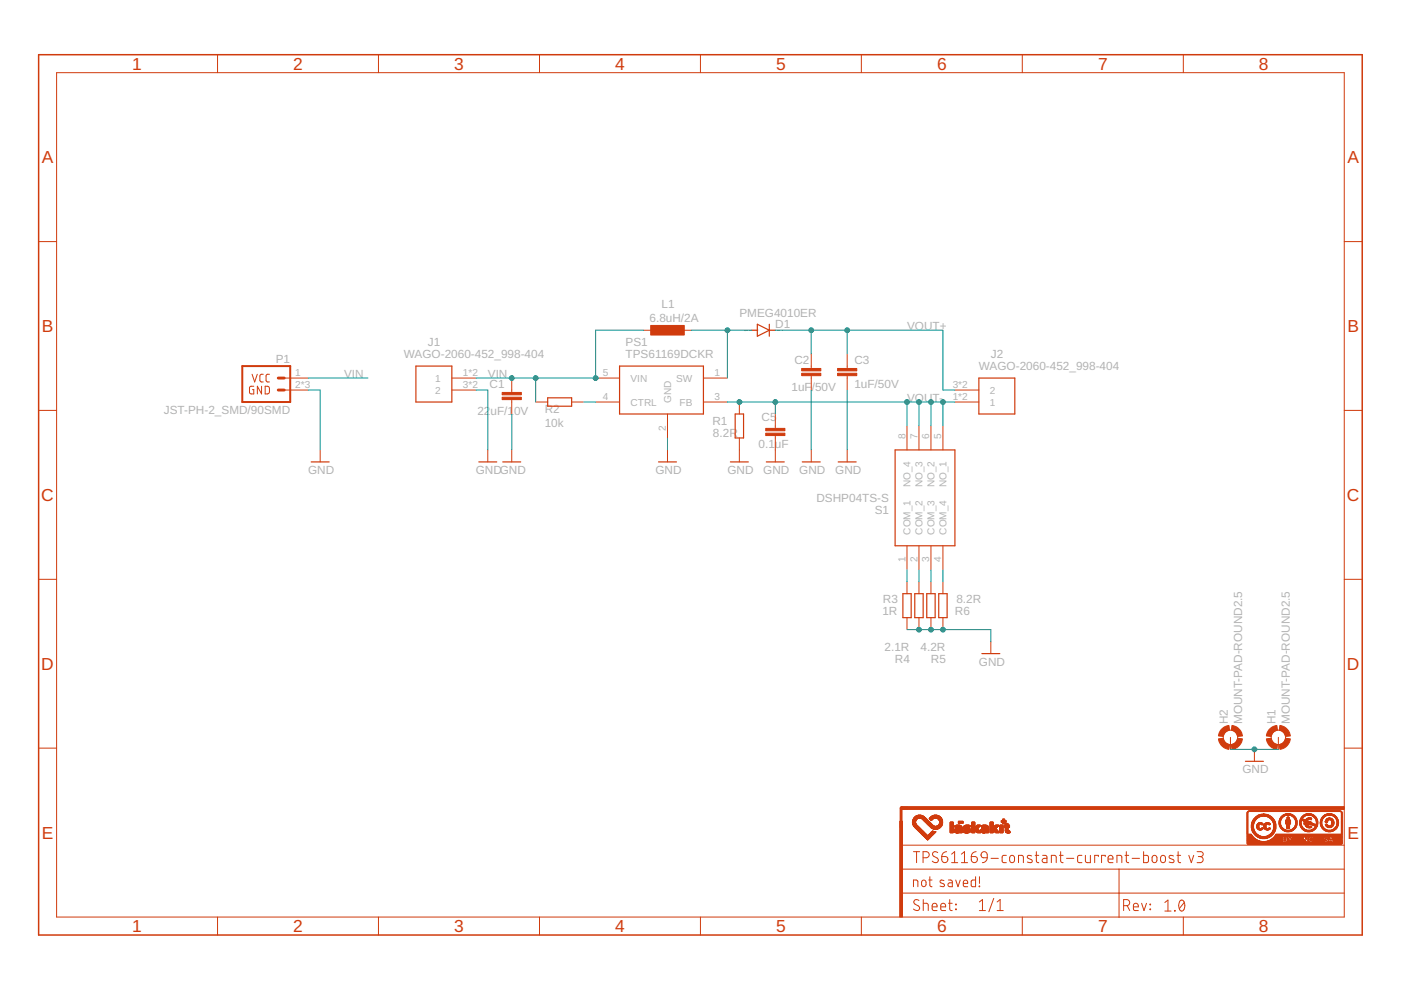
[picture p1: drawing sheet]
<svg xmlns="http://www.w3.org/2000/svg" width="297mm" height="210mm" viewBox="0 0 297 210" stroke-linecap="round" stroke-linejoin="round" font-family="sans-serif">
<defs><g id="words">
<g font-size="3.7" fill="#d03b0d">
<text x="28" y="14.8">1</text>
<text x="62.2" y="14.8">2</text>
<text x="96.3" y="14.8">3</text>
<text x="130.4" y="14.8">4</text>
<text x="164.5" y="14.8">5</text>
<text x="198.7" y="14.8">6</text>
<text x="232.8" y="14.8">7</text>
<text x="266.9" y="14.8">8</text>
<text x="8.9" y="34.6">A</text>
<text x="285.7" y="34.6">A</text>
<text x="8.9" y="70.4">B</text>
<text x="285.7" y="70.4">B</text>
<text x="8.8" y="106.2">C</text>
<text x="285.6" y="106.2">C</text>
<text x="8.8" y="142">D</text>
<text x="285.6" y="142">D</text>
<text x="8.9" y="177.8">E</text>
<text x="285.7" y="177.8">E</text>
<text x="28" y="197.6">1</text>
<text x="62.2" y="197.6">2</text>
<text x="96.3" y="197.6">3</text>
<text x="130.4" y="197.6">4</text>
<text x="164.5" y="197.6">5</text>
<text x="198.7" y="197.6">6</text>
<text x="232.8" y="197.6">7</text>
<text x="266.9" y="197.6">8</text>
</g>
<g font-size="2.5" fill="#b2b2b2">
<text x="140.2" y="65.3">L1</text>
<text x="137.7" y="68.2">6.8uH/2A</text>
<text x="156.8" y="67.2">PMEG4010ER</text>
<text x="164.4" y="69.5">D1</text>
<text x="192.3" y="70">VOUT+</text>
<text x="58.5" y="77">P1</text>
<text x="85.6" y="76">WAGO-2060-452_998-404</text>
<text x="90.7" y="73.4">J1</text>
<text x="132.6" y="76">TPS61169DCKR</text>
<text x="132.6" y="73.4">PS1</text>
<text x="168.4" y="77.2">C2</text>
<text x="181.1" y="77.2">C3</text>
<text x="210.1" y="76">J2</text>
<text x="73" y="80.2">VIN</text>
<text x="103.4" y="80.2">VIN</text>
<text x="103.8" y="82.3">C1</text>
<text x="167.8" y="83">1uF</text>
<text x="172.1" y="83">/50V</text>
<text x="181.1" y="82.3">1uF/50V</text>
<text x="207.5" y="78.5">WAGO-2060-452_998-404</text>
<text x="34.7" y="87.8">JST-PH-2_SMD/90SMD</text>
<text x="101.2" y="88">22</text>
<text x="104" y="88">uF/1</text>
<text x="109" y="88">0V</text>
<text x="115.5" y="87.6">R2</text>
<text x="161.5" y="89.3">C5</text>
<text x="192.3" y="85.2">VOU</text>
<text x="197.7" y="85.2">T-</text>
<text x="115.5" y="90.5">10k</text>
<text x="151" y="90.1">R1</text>
<text x="151.2" y="92.6">8.2R</text>
<text x="160.8" y="95">0.1uF</text>
<text x="65.3" y="100.5">GND</text>
<text x="100.9" y="100.5">GNDGND</text>
<text x="139" y="100.5">GND</text>
<text x="154.2" y="100.5">GND</text>
<text x="161.8" y="100.5">GND</text>
<text x="169.5" y="100.5">GND</text>
<text x="177.1" y="100.5">GND</text>
<text x="173.1" y="106.4">DSHP04TS-S</text>
<text x="185.5" y="109">S1</text>
<text x="187.1" y="130.4">1R</text>
<text x="187.2" y="127.9">R3</text>
<text x="202.4" y="130.4">R6</text>
<text x="202.8" y="127.9">8.2R</text>
<text x="187.5" y="138.1">2.1R</text>
<text x="189.7" y="140.6">R4</text>
<text x="195.2" y="138.1">4.2R</text>
<text x="197.4" y="140.6">R5</text>
<text x="207.5" y="141.1">GND</text>
<text x="260.3" y="153.6" transform="rotate(-90 260.3 153.6)">H2</text>
<text x="263.3" y="153.6" transform="rotate(-90 263.3 153.6)">MOUNT-PAD-ROUND2.5</text>
<text x="270.5" y="153.6" transform="rotate(-90 270.5 153.6)">H1</text>
<text x="273.5" y="153.6" transform="rotate(-90 273.5 153.6)">MOUNT-PAD-ROUND2.5</text>
<text x="263.4" y="164">GND</text>
</g>
<g font-size="2.1" fill="#b2b2b2">
<text x="62.6" y="79.8">1</text>
<text x="62.6" y="82.4">2*3</text>
<text x="92.3" y="80.9">1</text>
<text x="92.3" y="83.5">2</text>
<text x="98.1" y="79.8">1*2</text>
<text x="98.1" y="82.4">3*2</text>
<text x="127.8" y="79.8">5</text>
<text x="133.7" y="80.9">VIN</text>
<text x="143.4" y="80.9">SW</text>
<text x="151.5" y="79.8">1</text>
<text x="202" y="82.4">3*2</text>
<text x="209.9" y="83.5">2</text>
<text x="127.8" y="84.9">4</text>
<text x="133.7" y="86">CTRL</text>
<text x="142.3" y="85.4" transform="rotate(-90 142.3 85.4)">GND</text>
<text x="144.1" y="86">FB</text>
<text x="151.5" y="84.9">3</text>
<text x="202" y="84.9">1*2</text>
<text x="209.9" y="86">1</text>
<text x="141.2" y="91.3" transform="rotate(-90 141.2 91.3)">2</text>
<text x="192" y="93.1" transform="rotate(-90 192 93.1)">8</text>
<text x="194.5" y="93.1" transform="rotate(-90 194.5 93.1)">7</text>
<text x="197" y="93.1" transform="rotate(-90 197 93.1)">6</text>
<text x="199.6" y="93.1" transform="rotate(-90 199.6 93.1)">5</text>
<text x="193.1" y="103.3" transform="rotate(-90 193.1 103.3)">NO_4</text>
<text x="195.6" y="103.3" transform="rotate(-90 195.6 103.3)">NO_3</text>
<text x="198.2" y="103.3" transform="rotate(-90 198.2 103.3)">NO_2</text>
<text x="200.7" y="103.3" transform="rotate(-90 200.7 103.3)">NO_1</text>
<text x="193.1" y="113.4" transform="rotate(-90 193.1 113.4)">COM_1</text>
<text x="195.6" y="113.4" transform="rotate(-90 195.6 113.4)">COM_2</text>
<text x="198.2" y="113.4" transform="rotate(-90 198.2 113.4)">COM_3</text>
<text x="200.7" y="113.4" transform="rotate(-90 200.7 113.4)">COM_4</text>
<text x="192" y="119.2" transform="rotate(-90 192 119.2)">1</text>
<text x="194.5" y="119.2" transform="rotate(-90 194.5 119.2)">2</text>
<text x="197" y="119.2" transform="rotate(-90 197 119.2)">3</text>
<text x="199.6" y="119.2" transform="rotate(-90 199.6 119.2)">4</text>
</g>
<g font-size=".6" fill="#c8c8c8">
<text x="157.6" y="70.2">SpiceOrder 1</text>
<text x="162.7" y="70.2">SpiceOrder 2</text>
</g>
</g></defs>
<g fill="none" stroke="#d03b0d" stroke-width=".25">
<path d="M88.2 77.6h7.6v7.6h-7.6zM131.4 77.6h17.7v10.2h-17.7zM159.3 70h1.3M160.6 68.7l2.5 1.3-2.5 1.3zM163.1 68.7v2.6M163.1 70h1.3M66 97.9h3.8M101.5 97.9h3.8M106.6 97.9h3.8M116.1 84.3h5.1v1.8h-5.1zM139.6 97.9h3.8M154.9 97.9h3.8"/>
<path d="M155.9 87.8h1.7v5.1h-1.7zM162.5 97.9h3.8M170.1 97.9h3.8M177.7 97.9h3.8M189.8 95.4h12.7v20.3h-12.7zM207.5 80.2h7.7v7.6h-7.7zM191.4 125.9h1.8v5.1h-1.8zM194 125.9h1.7v5.1h-1.7zM196.5 125.9h1.8v5.1h-1.8zM199 125.9h1.8v5.1h-1.8zM208.2 138.6h3.8M264.1 161.4h3.8"/>
</g>
<g fill="none" stroke="#d03b0d" stroke-width=".21">
<path d="M12 15.4h273v179h-273zM46.1 11.6v3.8M80.2 11.6v3.8M114.4 11.6v3.8M148.5 11.6v3.8M182.6 11.6v3.8M216.7 11.6v3.8M250.9 11.6v3.8M8.2 51.2h3.8M285 51.2h3.8M53.4 79.4l.6 1.6 .5-1.6M55.8 79.4h-.5l-.2 .3 .1 1.2 .6 .1"/>
<path d="M57.1 79.4h-.5l-.2 .3v1.1l.2 .2h.5M136.4 70h2.6M144.1 70h2.5M172 75.1v3M172 79.7v3M179.6 75.1v3M179.6 79.7v3M8.2 87h3.8M53.8 81.9h-.7l-.2 .2v1.1l.2 .3h.7v-.9h-.3M55.5 81.9v1.6l-.9-1.6v1.6M56.2 81.9h.7l.2 .3v.9l-.2 .4h-.7zM60.3 80.2h5"/>
<path d="M60.3 82.7h5M67.9 95.4v2.5M95.8 80.2h5.1M95.8 82.7h5.1M103.4 95.4v2.5M108.5 80.2v3M108.5 84.7v3.1M108.5 95.4v2.5M113.6 85.2h2.5M121.2 85.2h2.5M126.3 85.2h5.1M126.3 80.2h5.1"/>
<path d="M141.5 87.8v5.1M141.5 95.4v2.5M149.1 85.2h5.1M149.1 80.2h5.1M156.8 85.2v2.6M156.8 92.9v5M164.4 87.8v3M164.4 92.4v5.5M172 95.4v2.5M179.6 95.4v2.5M192.3 90.3v5.1M194.8 90.3v5.1"/>
<path d="M197.4 90.3v5.1M199.9 90.3v5.1M202.5 85.2h5M202.5 82.7h5M285 87h3.8M192.3 115.7v5.1M194.8 115.7v5.1M197.4 115.7v5.1M199.9 115.7v5.1M8.2 122.8h3.8M192.3 123.3v2.6M192.3 131v2.5"/>
<path d="M194.8 123.3v2.6M194.8 131v2.5M197.4 123.3v2.6M197.4 131v2.5M199.9 123.3v2.6M199.9 131v2.5M210.1 136v2.6M285 122.8h3.8M8.2 158.6h3.8M260.9 156.3v2.6M266 158.9v2.5M271 156.3v2.6"/>
<path d="M285 158.6h3.8M191.1 179.2h93.9M46.1 194.4v3.8M80.2 194.4v3.8M114.4 194.4v3.8M148.5 194.4v3.8M182.6 194.4v3.8M191.1 189.4h93.9M191.1 184.3h93.9M193.7 188v-1.4h.5l.4 .2v1.2M193.7 180.6h1.3M194.3 180.6v2.3"/>
<path d="M194.8 190.9a.58 .58 0 0 0-.8-.1 .58 .58 0 0 0 0 .9l.7 .4a.58 .58 0 0 1 .1 .9 .58 .58 0 0 1-.9-.1l-.2-.2M195.5 186.7l.4-.1 .3 .1 .1 .8a.48 .48 0 0 1-.4 .5 .48 .48 0 0 1-.5-.5zM195.7 181.9h.7a.65 .65 0 0 0 .6-.7 .65 .65 0 0 0-.6-.6h-.7v2.3M195.7 191.5l1 .1 .1 1.5M195.7 190.7v2.4M196.9 186.6h.7M197.1 185.9l.1 1.9 .4 .2M197.6 192.3h1.1a.54 .54 0 0 0-.4-.8 .54 .54 0 0 0-.7 .5l.2 1 .9 .1M198.8 180.8a.58 .58 0 0 0-.9-.1 .58 .58 0 0 0 .1 .8l.7 .4a.59 .59 0 0 1 0 .9 .59 .59 0 0 1-.8 0l-.2-.2M199.5 192.3h1a.54 .54 0 0 0-.4-.8 .54 .54 0 0 0-.6 .5l.1 1 .9 .1M199.7 181.6h.7a.65 .65 0 0 1 .6 .7 .65 .65 0 0 1-.7 .6 .65 .65 0 0 1-.6-.6zM200.1 186.7l-.6-.1-.2 .4 .9 .5v.4a.7 .7 0 0 1-.9 0"/>
<path d="M200.7 180.6l-.7 .3-.3 .7M201.1 186.6h.6l.2 .2v1.2h-.5a.41 .41 0 0 1-.4-.4 .41 .41 0 0 1 .4-.4h.5M201.1 191.5h.8M201.4 190.7v2.1l.5 .3M201.8 181.1l.6-.5v2.3M201.8 182.9h1.3M202.6 191.7l.2 .1zM202.6 192.7l.2 .2zM202.6 186.6l.5 1.4 .5-1.4M203.8 182.9h1.3M203.8 181.1l.7-.5v2.3M204.2 187.3h1a.49 .49 0 0 0-.4-.7 .49 .49 0 0 0-.6 .5l.1 .8 .9 .1"/>
<path d="M205.9 181.6h.8a.65 .65 0 0 1 .5 .7 .65 .65 0 0 1-.7 .6 .65 .65 0 0 1-.6-.6zM206.8 185.9v2.1h-.7l-.2-.4 .1-.9 .8-.1M207 180.6l-.8 .3-.3 .7M207.6 187.9l.1 .1zM207.6 191.2l.7-.5v2.4M207.6 193.1h1.3M207.7 185.9v1.4M208.1 180.8a.65 .65 0 0 1 .8-.2 .65 .65 0 0 1 .4 .6v.7h-.8a.63 .63 0 0 1-.4-1.1zM209.3 181.9l-.3 .7-.7 .3M210.1 182h1.6M210.7 190.5l-1 2.8M211.4 193.1h1.3"/>
<path d="M211.4 191.2l.6-.5v2.4M213.4 181.4h-.7l-.2 .3 .1 1.1 .8 .1M214.2 181.5l.5-.1a.92 .92 0 0 1 .1 1.4l-.3 .1-.3-.2-.1-.3zM215.9 182.9v-1.5l1 .1 .1 1.4M216.7 194.4v3.8M218.7 181.5l-.7-.1-.2 .4 1 .6v.4l-.3 .1-.7-.1M219.5 181.4h.7M219.7 180.6l.1 2.1 .4 .2M221.1 181.4h.6l.3 .2v1.3h-.6a.46 .46 0 0 1-.5-.5 .46 .46 0 0 1 .5-.4h.6M222.9 182.9v-1.5l.9 .1 .1 1.4M224.6 181.4h.8M224.9 180.6v1.9l.1 .3 .4 .1"/>
<path d="M226.1 182h1.6M229.4 181.4h-.7l-.2 .3 .1 1.1 .8 .1M230.1 181.4v1.1l.2 .3 .2 .1h.7v-1.5M232.9 181.6v-.2h-.8v1.5M234.3 181.6v-.2h-.7v1.5M234.9 182.1h1.1a.55 .55 0 0 0-.4-.7 .55 .55 0 0 0-.7 .5l.2 .9 .9 .1M236.8 182.9v-1.5l.9 .1 .1 1.4M237.3 184.3v10.2M238.2 192h.7a.65 .65 0 0 0 .6-.6 .65 .65 0 0 0-.6-.7h-.7v2.4M238.5 181.4h.8M238.8 180.6v2.1l.5 .2M239 192l.5 1.1"/>
<path d="M240 182h1.6M240.3 192.3h1a.54 .54 0 0 0-.3-.8 .54 .54 0 0 0-.7 .5l.1 1 .9 .1M242 191.5l.5 1.6 .6-1.6M242.5 180.6v2.3h.7l.3-.4v-.9l-.3-.2h-.7M243.8 192.7l.1 .2zM243.8 191.7l.1 .1zM244.4 181.5l.5-.1a.92 .92 0 0 1 .1 1.4l-.3 .1-.4-.3zM246.2 181.5l.5-.1a.92 .92 0 0 1 .1 1.4l-.3 .1-.3-.2-.1-.3zM247 191.3l.6-.5v2.4M247 193.2h1.3M248.8 181.5l-.7-.1-.2 .4 1 .6v.4l-.3 .1-.7-.1M249 193l.2 .2z"/>
<path d="M249.5 181.4h.8M249.8 180.6v2.1l.5 .2M250.2 191a.62 .62 0 0 1 .8 0 .62 .62 0 0 1 .2 .7 .99 .99 0 0 1-.8 1.4 1.7 1.7 0 0 1-.2-2.1zM250.9 194.4v3.8M251.1 191.3l-1.1 1.3M252.1 181.4l.5 1.5 .5-1.5M253.8 180.6h.8a.52 .52 0 0 1 .5 .5 .52 .52 0 0 1-.5 .5h-.5M254.4 181.6a.65 .65 0 0 1 .7 .7 .65 .65 0 0 1-.7 .6h-.6"/>
<circle cx="260.9" cy="156.3" r="1.52"/>
<circle cx="271" cy="156.3" r="1.52"/>
</g>
<g fill="#d03b0d" stroke="#d03b0d" stroke-width=".21">
<path d="M138 69h7.1v2h-7.1z"/>
<path d="M106.5 84.2h4v.5h-4z"/>
<path d="M106.5 83.2h4v.5h-4z"/>
<path d="M170 79.1h4v.6h-4z"/>
<path d="M170 78.1h4v.5h-4z"/>
<path d="M177.6 79.1h4.1v.6h-4.1z"/>
<path d="M177.6 78.1h4.1v.5h-4.1z"/>
<path d="M162.3 91.8h4.1v.6h-4.1z"/>
<path d="M162.3 90.8h4.1v.5h-4.1z"/>
<path d="M190.8 174.1h.5v20.3h-.5z"/>
<path d="M191 171h94v.6h-94z"/>
<path d="M196.6 178l.1 .1z"/>
<path d="M196.6 178h.2z"/>
<path d="M196.5 177.9l.3 .1z"/>
<path d="M196.5 177.9h.4z"/>
<path d="M196.4 177.9h.5z"/>
<path d="M196.4 177.8l.6 .1z"/>
<path d="M196.4 177.8h.6z"/>
<path d="M196.3 177.7l.7 .1z"/>
<path d="M196.3 177.7l.8 .1z"/>
<path d="M196.3 177.7h.8z"/>
<path d="M196.2 177.7h.9z"/>
<path d="M196.2 177.6l.9 .1z"/>
<path d="M196.2 177.6h1z"/>
<path d="M196.1 177.5l1.1 .1z"/>
<path d="M196.1 177.5h1.2z"/>
<path d="M196 177.4l1.4 .1z"/>
<path d="M196 177.4h1.4z"/>
<path d="M195.9 177.4h1.5z"/>
<path d="M195.9 177.3l1.5 .1z"/>
<path d="M195.9 177.3h1.6z"/>
<path d="M195.9 177.2l1.6 .1z"/>
<path d="M195.8 177.2l1.7 .1z"/>
<path d="M195.8 177.2h.9z"/>
<path d="M196.7 177.2h.8z"/>
<path d="M195.7 177.2h1z"/>
<path d="M196.7 177.2h.9z"/>
<path d="M195.7 177.1l.9 .1z"/>
<path d="M196.7 177.1l.9 .1z"/>
<path d="M195.7 177.1h.9z"/>
<path d="M196.7 177.1h1z"/>
<path d="M195.6 177.1h1z"/>
<path d="M196.8 177.1h.9z"/>
<path d="M195.6 177l1 .1z"/>
<path d="M196.8 177l.9 .1z"/>
<path d="M195.6 177l.9 .1z"/>
<path d="M196.8 177l1 .1z"/>
<path d="M195.5 177h1z"/>
<path d="M196.9 177h.9z"/>
<path d="M195.5 177h.9z"/>
<path d="M195.5 176.9l.9 .1z"/>
<path d="M197 176.9l.9 .1z"/>
<path d="M195.5 176.9h.9z"/>
<path d="M197 176.9h.9z"/>
<path d="M195.4 176.9h1z"/>
<path d="M195.4 176.8l.9 .1z"/>
<path d="M197 176.8l.9 .1z"/>
<path d="M197 176.8l1 .1z"/>
<path d="M195.3 176.8h1z"/>
<path d="M197.1 176.8h.9z"/>
<path d="M195.3 176.7l.9 .1z"/>
<path d="M197.1 176.7l.9 .1z"/>
<path d="M197.2 176.7l.9 .1z"/>
<path d="M195.3 176.7h.9z"/>
<path d="M197.2 176.7h.9z"/>
<path d="M195.2 176.7h1z"/>
<path d="M195.2 176.6l.9 .1z"/>
<path d="M197.2 176.6l1 .1z"/>
<path d="M195.1 176.6h1z"/>
<path d="M197.3 176.6h.9z"/>
<path d="M202.8 176.6h.4z"/>
<path d="M204.7 176.6h.5z"/>
<path d="M208.4 176.6h.4z"/>
<path d="M213.5 176.6h.5z"/>
<path d="M195.1 176.6h.9z"/>
<path d="M195.1 176.5l.9 .1z"/>
<path d="M197.3 176.5l.9 .1z"/>
<path d="M201.5 176.5l.6 .1z"/>
<path d="M202.6 176.5l.7 .1z"/>
<path d="M203.4 176.5l.6 .1z"/>
<path d="M204.5 176.5l.9 .1z"/>
<path d="M206 176.5l.7 .1z"/>
<path d="M207.2 176.5l.7 .1z"/>
<path d="M208.3 176.5l.6 .1z"/>
<path d="M209 176.5l.6 .1z"/>
<path d="M209.9 176.5l.7 .1z"/>
<path d="M211.1 176.5l.7 .1z"/>
<path d="M212 176.5l.6 .1z"/>
<path d="M213.4 176.5l.7 .1z"/>
<path d="M197.4 176.5l.8 .1z"/>
<path d="M202.5 176.5l1.5 .1z"/>
<path d="M204.4 176.5l1.1 .1z"/>
<path d="M208.2 176.5l.8 .1z"/>
<path d="M213.3 176.5l.9 .1z"/>
<path d="M195.1 176.5h.9z"/>
<path d="M197.4 176.5h.8z"/>
<path d="M201.5 176.5h.6z"/>
<path d="M202.5 176.5h1.5z"/>
<path d="M204.4 176.5h1.1z"/>
<path d="M206 176.5h.7z"/>
<path d="M207.2 176.5h.7z"/>
<path d="M208.2 176.5h.8z"/>
<path d="M209 176.5h.6z"/>
<path d="M209.9 176.5h.7z"/>
<path d="M211.1 176.5h.7z"/>
<path d="M212 176.5h.6z"/>
<path d="M213.3 176.5h.9z"/>
<path d="M195 176.5h.9z"/>
<path d="M197.4 176.5h.9z"/>
<path d="M204.3 176.5h1.3z"/>
<path d="M207.1 176.5h.8z"/>
<path d="M211 176.5h.8z"/>
<path d="M195 176.4l.9 .1z"/>
<path d="M197.4 176.4l1 .1z"/>
<path d="M201.5 176.4l.6 .1z"/>
<path d="M202.4 176.4l1.6 .1z"/>
<path d="M204.2 176.4l1.4 .1z"/>
<path d="M206 176.4l.7 .1z"/>
<path d="M207.1 176.4l.8 .1z"/>
<path d="M208.1 176.4l1.5 .1z"/>
<path d="M209.9 176.4l.7 .1z"/>
<path d="M210.9 176.4l.9 .1z"/>
<path d="M212 176.4l.6 .1z"/>
<path d="M213.2 176.4l1 .1z"/>
<path d="M195 176.4h.9z"/>
<path d="M197.4 176.4h1z"/>
<path d="M201.5 176.4h.6z"/>
<path d="M202.4 176.4h1.6z"/>
<path d="M204.2 176.4h1.4z"/>
<path d="M206 176.4h.7z"/>
<path d="M207.1 176.4h.8z"/>
<path d="M208.1 176.4h1.5z"/>
<path d="M209.9 176.4h.7z"/>
<path d="M210.9 176.4h.9z"/>
<path d="M212 176.4h.6z"/>
<path d="M213.2 176.4h1z"/>
<path d="M194.9 176.4h1z"/>
<path d="M197.5 176.4h.9z"/>
<path d="M204.2 176.4h1.5z"/>
<path d="M207.1 176.4h.7z"/>
<path d="M208 176.4h1.6z"/>
<path d="M211 176.4h.7z"/>
<path d="M213.2 176.4h.9z"/>
<path d="M194.9 176.4h.9z"/>
<path d="M210.9 176.4h.8z"/>
<path d="M194.9 176.3l.9 .1z"/>
<path d="M197.5 176.3l.9 .1z"/>
<path d="M201.5 176.3l.6 .1z"/>
<path d="M202.4 176.3l1.6 .1z"/>
<path d="M204.2 176.3l1.5 .1z"/>
<path d="M206 176.3l.7 .1z"/>
<path d="M207.1 176.3l.7 .1z"/>
<path d="M208 176.3l1.6 .1z"/>
<path d="M209.9 176.3l.7 .1z"/>
<path d="M210.9 176.3l.8 .1z"/>
<path d="M212 176.3l.6 .1z"/>
<path d="M213.2 176.3l.9 .1z"/>
<path d="M197.6 176.3l.8 .1z"/>
<path d="M204.3 176.3l1.4 .1z"/>
<path d="M207 176.3l.8 .1z"/>
<path d="M194.9 176.3h.8z"/>
<path d="M197.6 176.3h.4z"/>
<path d="M201.5 176.3h.6z"/>
<path d="M202.4 176.3h1.6z"/>
<path d="M204.3 176.3h1.4z"/>
<path d="M206 176.3h.7z"/>
<path d="M207 176.3h.7z"/>
<path d="M208 176.3h1.6z"/>
<path d="M209.9 176.3h.7z"/>
<path d="M210.9 176.3h.7z"/>
<path d="M212 176.3h.6z"/>
<path d="M213.2 176.3h.9z"/>
<path d="M194.8 176.3h.9z"/>
<path d="M204.3 176.3h1.5z"/>
<path d="M194.8 176.2l.9 .1z"/>
<path d="M197.7 176.2l.1 .1z"/>
<path d="M201.5 176.2l.6 .1z"/>
<path d="M202.4 176.2l1.6 .1z"/>
<path d="M204.3 176.2l1.5 .1z"/>
<path d="M206 176.2l.7 .1z"/>
<path d="M206.9 176.2l.8 .1z"/>
<path d="M208 176.2l1.6 .1z"/>
<path d="M209.9 176.2l.7 .1z"/>
<path d="M210.8 176.2l.8 .1z"/>
<path d="M212 176.2l.6 .1z"/>
<path d="M213.2 176.2l.9 .1z"/>
<path d="M194.7 176.2h1z"/>
<path d="M201.5 176.2h.6z"/>
<path d="M202.4 176.2h.7z"/>
<path d="M203.2 176.2h.8z"/>
<path d="M204.3 176.2h1.5z"/>
<path d="M206 176.2h.7z"/>
<path d="M206.9 176.2h.7z"/>
<path d="M208 176.2h.7z"/>
<path d="M208.8 176.2h.8z"/>
<path d="M209.9 176.2h.7z"/>
<path d="M210.8 176.2h.8z"/>
<path d="M212 176.2h.6z"/>
<path d="M213.2 176.2h.9z"/>
<path d="M194.7 176.1l.9 .1z"/>
<path d="M201.5 176.1l.6 .1z"/>
<path d="M202.4 176.1l.6 .1z"/>
<path d="M203.3 176.1l.7 .1z"/>
<path d="M204.3 176.1l.6 .1z"/>
<path d="M205.1 176.1l.7 .1z"/>
<path d="M206 176.1l.7 .1z"/>
<path d="M206.9 176.1l.7 .1z"/>
<path d="M208 176.1l.6 .1z"/>
<path d="M208.9 176.1l.7 .1z"/>
<path d="M209.9 176.1l.7 .1z"/>
<path d="M210.8 176.1l.7 .1z"/>
<path d="M212 176.1l.6 .1z"/>
<path d="M213.1 176.1l1 .1z"/>
<path d="M194.7 176.1h.9z"/>
<path d="M201.5 176.1h.6z"/>
<path d="M202.4 176.1h.5z"/>
<path d="M203.3 176.1h.7z"/>
<path d="M204.4 176.1h.3z"/>
<path d="M205.1 176.1h.7z"/>
<path d="M206 176.1h.8z"/>
<path d="M206.8 176.1h.8z"/>
<path d="M208 176.1h.6z"/>
<path d="M209 176.1h.6z"/>
<path d="M209.9 176.1h.7z"/>
<path d="M210.7 176.1h.8z"/>
<path d="M212 176.1h.6z"/>
<path d="M213.1 176.1h.7z"/>
<path d="M213.9 176.1h.1z"/>
<path d="M194.6 176.1h1z"/>
<path d="M203.4 176.1h.6z"/>
<path d="M204.4 176.1h.1z"/>
<path d="M205.2 176.1h.6z"/>
<path d="M206.1 176.1h1.5z"/>
<path d="M209.9 176.1h.8z"/>
<path d="M213.1 176.1h.6z"/>
<path d="M194.6 176l.9 .1z"/>
<path d="M201.5 176l.6 .1z"/>
<path d="M202.4 176l.5 .1z"/>
<path d="M203.4 176l.6 .1z"/>
<path d="M205.1 176l.7 .1z"/>
<path d="M206.1 176l1.5 .1z"/>
<path d="M208 176l.6 .1z"/>
<path d="M209 176l.6 .1z"/>
<path d="M209.9 176l1.5 .1z"/>
<path d="M212 176l.6 .1z"/>
<path d="M213.1 176l.6 .1z"/>
<path d="M194.5 176h1z"/>
<path d="M201.5 176h.6z"/>
<path d="M202.4 176h.6z"/>
<path d="M203.4 176h.6z"/>
<path d="M204.9 176h.9z"/>
<path d="M206.1 176h1.5z"/>
<path d="M208 176h.6z"/>
<path d="M209 176h.6z"/>
<path d="M209.9 176h1.5z"/>
<path d="M212 176h.6z"/>
<path d="M213.1 176h.6z"/>
<path d="M194.5 176h.9z"/>
<path d="M202.4 176h.7z"/>
<path d="M204.6 176h1.2z"/>
<path d="M206 176h1.5z"/>
<path d="M208 176h.7z"/>
<path d="M194.5 175.9l.9 .1z"/>
<path d="M201.5 175.9l.6 .1z"/>
<path d="M202.4 175.9l.7 .1z"/>
<path d="M203.4 175.9l.6 .1z"/>
<path d="M204.6 175.9l1.1 .1z"/>
<path d="M206 175.9l1.5 .1z"/>
<path d="M208 175.9l.7 .1z"/>
<path d="M209 175.9l.6 .1z"/>
<path d="M209.9 175.9l1.5 .1z"/>
<path d="M212 175.9l.6 .1z"/>
<path d="M213.1 175.9l.6 .1z"/>
<path d="M194.5 175.9h.9z"/>
<path d="M201.5 175.9h.6z"/>
<path d="M202.4 175.9h1.6z"/>
<path d="M204.6 175.9h1.2z"/>
<path d="M206 175.9h1.5z"/>
<path d="M208 175.9h1.6z"/>
<path d="M209.9 175.9h1.5z"/>
<path d="M212 175.9h.6z"/>
<path d="M213.1 175.9h.6z"/>
<path d="M194.4 175.9h.9z"/>
<path d="M204.5 175.9h1.3z"/>
<path d="M206 175.9h1.4z"/>
<path d="M209.9 175.9h1.4z"/>
<path d="M194.4 175.8l.9 .1z"/>
<path d="M201.5 175.8l.6 .1z"/>
<path d="M202.4 175.8l1.6 .1z"/>
<path d="M204.4 175.8l1.3 .1z"/>
<path d="M206 175.8l1.4 .1z"/>
<path d="M208 175.8l1.6 .1z"/>
<path d="M209.9 175.8l1.4 .1z"/>
<path d="M212 175.8l.6 .1z"/>
<path d="M213.1 175.8l.6 .1z"/>
<path d="M198.2 175.8l.3 .1z"/>
<path d="M208.1 175.8l1.5 .1z"/>
<path d="M194.4 175.8h.9z"/>
<path d="M198.2 175.8h.3z"/>
<path d="M201.5 175.8h.6z"/>
<path d="M202.4 175.8h1.6z"/>
<path d="M204.4 175.8h1.3z"/>
<path d="M206 175.8h1.4z"/>
<path d="M208.1 175.8h1.5z"/>
<path d="M209.9 175.8h1.4z"/>
<path d="M212 175.8h.6z"/>
<path d="M213.1 175.8h.6z"/>
<path d="M194.3 175.7l.9 .1z"/>
<path d="M197.9 175.7l.9 .1z"/>
<path d="M201.5 175.7l.6 .1z"/>
<path d="M202.5 175.7l1.5 .1z"/>
<path d="M204.3 175.7l1.4 .1z"/>
<path d="M206.1 175.7l1.3 .1z"/>
<path d="M208.2 175.7l1.4 .1z"/>
<path d="M209.9 175.7l1.3 .1z"/>
<path d="M212 175.7l.6 .1z"/>
<path d="M213.1 175.7l.6 .1z"/>
<path d="M194.2 175.7l1 .1z"/>
<path d="M197.8 175.7l1.1 .1z"/>
<path d="M206 175.7l1.3 .1z"/>
<path d="M194.2 175.7h1z"/>
<path d="M197.8 175.7h1.1z"/>
<path d="M201.5 175.7h.6z"/>
<path d="M202.5 175.7h1.5z"/>
<path d="M204.3 175.7h1.4z"/>
<path d="M206 175.7h1.3z"/>
<path d="M208.2 175.7h1.4z"/>
<path d="M209.9 175.7h1.3z"/>
<path d="M212 175.7h.6z"/>
<path d="M213.1 175.7h.6z"/>
<path d="M202.6 175.7h1.4z"/>
<path d="M204.3 175.7h1.3z"/>
<path d="M194.2 175.6l.9 .1z"/>
<path d="M197.8 175.6l1.1 .1z"/>
<path d="M201.5 175.6l.6 .1z"/>
<path d="M202.7 175.6l1.3 .1z"/>
<path d="M204.3 175.6l1.2 .1z"/>
<path d="M206 175.6l1.2 .1z"/>
<path d="M208.4 175.6l1.2 .1z"/>
<path d="M209.9 175.6l1.2 .1z"/>
<path d="M212 175.6l.6 .1z"/>
<path d="M213.1 175.6l.6 .1z"/>
<path d="M197.7 175.6l1.3 .1z"/>
<path d="M206 175.6l1.3 .1z"/>
<path d="M209.9 175.6l1.3 .1z"/>
<path d="M194.1 175.6h1z"/>
<path d="M197.6 175.6h1.6z"/>
<path d="M201.5 175.6h.6z"/>
<path d="M203.4 175.6h.6z"/>
<path d="M204.3 175.6h1.1z"/>
<path d="M206 175.6h1.3z"/>
<path d="M209 175.6h.6z"/>
<path d="M209.9 175.6h1.3z"/>
<path d="M212 175.6h.6z"/>
<path d="M213.1 175.6h.6z"/>
<path d="M194.1 175.6h.9z"/>
<path d="M197.5 175.6h1.7z"/>
<path d="M204.3 175.6h.9z"/>
<path d="M206.1 175.6h1.3z"/>
<path d="M194.1 175.5l.9 .1z"/>
<path d="M197.4 175.5l1.9 .1z"/>
<path d="M201.5 175.5l.6 .1z"/>
<path d="M203.3 175.5l.7 .1z"/>
<path d="M204.2 175.5l.8 .1z"/>
<path d="M206 175.5l1.4 .1z"/>
<path d="M208.2 175.5l.1 .1z"/>
<path d="M209 175.5l.6 .1z"/>
<path d="M209.9 175.5l1.4 .1z"/>
<path d="M212 175.5l.6 .1z"/>
<path d="M213.1 175.5l.6 .1z"/>
<path d="M194.1 175.5h.9z"/>
<path d="M197.4 175.5h1.9z"/>
<path d="M201.5 175.5h.6z"/>
<path d="M203.3 175.5h.7z"/>
<path d="M204.2 175.5h.8z"/>
<path d="M206 175.5h1.4z"/>
<path d="M208.2 175.5h.1z"/>
<path d="M209 175.5h.6z"/>
<path d="M209.9 175.5h1.4z"/>
<path d="M212 175.5h.6z"/>
<path d="M213.1 175.5h.6z"/>
<path d="M194 175.5h1z"/>
<path d="M202.6 175.5h.1z"/>
<path d="M204.2 175.5h.7z"/>
<path d="M208.2 175.5h.2z"/>
<path d="M208.9 175.5h.7z"/>
<path d="M194 175.5h.9z"/>
<path d="M202.5 175.5h.3z"/>
<path d="M203.3 175.5h.6z"/>
<path d="M204.2 175.5h.6z"/>
<path d="M205.4 175.5h.2z"/>
<path d="M206 175.5h.7z"/>
<path d="M206.7 175.5h.8z"/>
<path d="M208.1 175.5h.4z"/>
<path d="M209.9 175.5h.7z"/>
<path d="M210.6 175.5h.7z"/>
<path d="M194 175.4l.9 .1z"/>
<path d="M197.4 175.4l1.9 .1z"/>
<path d="M201.5 175.4l.6 .1z"/>
<path d="M202.5 175.4l.3 .1z"/>
<path d="M203.3 175.4l.6 .1z"/>
<path d="M204.2 175.4l.6 .1z"/>
<path d="M205.4 175.4l.2 .1z"/>
<path d="M206 175.4l.7 .1z"/>
<path d="M206.7 175.4l.8 .1z"/>
<path d="M208.1 175.4l.4 .1z"/>
<path d="M208.9 175.4l.7 .1z"/>
<path d="M209.9 175.4l.7 .1z"/>
<path d="M210.6 175.4l.7 .1z"/>
<path d="M212 175.4l.6 .1z"/>
<path d="M213.1 175.4l.6 .1z"/>
<path d="M193.9 175.4h1z"/>
<path d="M197.3 175.4h2.1z"/>
<path d="M201.5 175.4h.6z"/>
<path d="M202.5 175.4h1.4z"/>
<path d="M204.3 175.4h.6z"/>
<path d="M205.3 175.4h.3z"/>
<path d="M206 175.4h.7z"/>
<path d="M206.7 175.4h.8z"/>
<path d="M208.2 175.4h1.4z"/>
<path d="M209.9 175.4h.7z"/>
<path d="M210.6 175.4h.8z"/>
<path d="M212 175.4h.6z"/>
<path d="M212.9 175.4h1.1z"/>
<path d="M194 175.4h.8z"/>
<path d="M206.8 175.4h.7z"/>
<path d="M210.7 175.4h.7z"/>
<path d="M193.9 175.3l.9 .1z"/>
<path d="M197.3 175.3l2.1 .1z"/>
<path d="M201.5 175.3l.6 .1z"/>
<path d="M202.5 175.3l1.4 .1z"/>
<path d="M204.3 175.3l1.3 .1z"/>
<path d="M206 175.3l.7 .1z"/>
<path d="M206.8 175.3l.7 .1z"/>
<path d="M208.1 175.3l1.5 .1z"/>
<path d="M209.9 175.3l.7 .1z"/>
<path d="M210.7 175.3l.7 .1z"/>
<path d="M212 175.3l.6 .1z"/>
<path d="M212.9 175.3l1.1 .1z"/>
<path d="M197.3 175.3l2.2 .1z"/>
<path d="M202.5 175.3l1.5 .1z"/>
<path d="M206.8 175.3l.8 .1z"/>
<path d="M210.7 175.3l.8 .1z"/>
<path d="M193.9 175.3h.9z"/>
<path d="M197.3 175.3h2.2z"/>
<path d="M201.5 175.3h.6z"/>
<path d="M202.5 175.3h1.5z"/>
<path d="M204.3 175.3h1.3z"/>
<path d="M206 175.3h.7z"/>
<path d="M206.8 175.3h.8z"/>
<path d="M208.1 175.3h1.5z"/>
<path d="M209.9 175.3h.7z"/>
<path d="M210.7 175.3h.8z"/>
<path d="M212 175.3h.6z"/>
<path d="M212.9 175.3h1.1z"/>
<path d="M193.8 175.3h1z"/>
<path d="M197.2 175.3h2.3z"/>
<path d="M202.5 175.3h1.4z"/>
<path d="M208.1 175.3h1.4z"/>
<path d="M193.8 175.2l.9 .1z"/>
<path d="M197.1 175.2l2.5 .1z"/>
<path d="M201.5 175.2l.6 .1z"/>
<path d="M202.4 175.2l1.5 .1z"/>
<path d="M204.3 175.2l1.4 .1z"/>
<path d="M206 175.2l.7 .1z"/>
<path d="M206.9 175.2l.8 .1z"/>
<path d="M208.1 175.2l1.4 .1z"/>
<path d="M209.9 175.2l.7 .1z"/>
<path d="M210.8 175.2l.7 .1z"/>
<path d="M212 175.2l.6 .1z"/>
<path d="M212.9 175.2l1.1 .1z"/>
<path d="M193.8 175.2h.8z"/>
<path d="M197.1 175.2h2.5z"/>
<path d="M201.5 175.2h.6z"/>
<path d="M202.4 175.2h1.5z"/>
<path d="M204.3 175.2h1.4z"/>
<path d="M206 175.2h.7z"/>
<path d="M206.9 175.2h.8z"/>
<path d="M208.1 175.2h1.4z"/>
<path d="M209.9 175.2h.7z"/>
<path d="M210.8 175.2h.8z"/>
<path d="M212 175.2h.6z"/>
<path d="M212.9 175.2h1.1z"/>
<path d="M193.7 175.2h.9z"/>
<path d="M197.1 175.2h1.1z"/>
<path d="M198.5 175.2h1.1z"/>
<path d="M202.4 175.2h1.4z"/>
<path d="M204.4 175.2h1.3z"/>
<path d="M207 175.2h.7z"/>
<path d="M208 175.2h1.5z"/>
<path d="M210.9 175.2h.7z"/>
<path d="M193.7 175.1l.9 .1z"/>
<path d="M197.1 175.1l1.1 .1z"/>
<path d="M198.5 175.1l1.1 .1z"/>
<path d="M201.5 175.1l.6 .1z"/>
<path d="M202.4 175.1l1.4 .1z"/>
<path d="M204.4 175.1l1.3 .1z"/>
<path d="M206 175.1l.7 .1z"/>
<path d="M207 175.1l.7 .1z"/>
<path d="M208 175.1l1.5 .1z"/>
<path d="M209.9 175.1l.7 .1z"/>
<path d="M210.9 175.1l.7 .1z"/>
<path d="M212 175.1l.6 .1z"/>
<path d="M212.9 175.1l1.1 .1z"/>
<path d="M197 175.1l1 .1z"/>
<path d="M198.7 175.1l.9 .1z"/>
<path d="M207 175.1l.8 .1z"/>
<path d="M208 175.1l1.4 .1z"/>
<path d="M210.9 175.1l.8 .1z"/>
<path d="M193.7 175.1h.9z"/>
<path d="M197 175.1h.9z"/>
<path d="M198.8 175.1h.9z"/>
<path d="M201.5 175.1h.6z"/>
<path d="M202.4 175.1h1.4z"/>
<path d="M204.5 175.1h1.2z"/>
<path d="M206 175.1h.7z"/>
<path d="M207.1 175.1h.8z"/>
<path d="M208 175.1h1.4z"/>
<path d="M209.9 175.1h.7z"/>
<path d="M210.9 175.1h.8z"/>
<path d="M212 175.1h.6z"/>
<path d="M212.9 175.1h1.1z"/>
<path d="M193.7 175l.8 .1z"/>
<path d="M197 175l.9 .1z"/>
<path d="M198.8 175l.9 .1z"/>
<path d="M201.5 175l.6 .1z"/>
<path d="M202.5 175l1.2 .1z"/>
<path d="M204.5 175l1.2 .1z"/>
<path d="M206 175l.7 .1z"/>
<path d="M207.1 175l.8 .1z"/>
<path d="M208.2 175l1.2 .1z"/>
<path d="M209.9 175l.7 .1z"/>
<path d="M210.9 175l.9 .1z"/>
<path d="M212 175l.6 .1z"/>
<path d="M212.9 175l1.1 .1z"/>
<path d="M193.7 175h.8z"/>
<path d="M196.9 175h.9z"/>
<path d="M198.9 175h.8z"/>
<path d="M201.5 175h.6z"/>
<path d="M202.6 175h1z"/>
<path d="M204.6 175h1z"/>
<path d="M206 175h.7z"/>
<path d="M207.1 175h.8z"/>
<path d="M208.2 175h1.1z"/>
<path d="M209.9 175h.7z"/>
<path d="M211 175h.8z"/>
<path d="M212 175h.6z"/>
<path d="M212.9 175h1.1z"/>
<path d="M193.6 175h.8z"/>
<path d="M196.8 175h1z"/>
<path d="M199 175h.7z"/>
<path d="M202.8 175h.7z"/>
<path d="M204.7 175h.8z"/>
<path d="M207.2 175h.7z"/>
<path d="M208.4 175h.7z"/>
<path d="M211.1 175h.7z"/>
<path d="M213 175h1z"/>
<path d="M193.6 174.9l.8 .1z"/>
<path d="M196.8 174.9l1 .1z"/>
<path d="M199 174.9l.7 .1z"/>
<path d="M201.5 174.9l.6 .1z"/>
<path d="M202.8 174.9l.7 .1z"/>
<path d="M204.7 174.9l.8 .1z"/>
<path d="M206 174.9l.7 .1z"/>
<path d="M207.2 174.9l.7 .1z"/>
<path d="M208.4 174.9l.7 .1z"/>
<path d="M209.9 174.9l.7 .1z"/>
<path d="M211.1 174.9l.7 .1z"/>
<path d="M212 174.9l.6 .1z"/>
<path d="M213 174.9l1 .1z"/>
<path d="M193.7 174.9l.7 .1z"/>
<path d="M213.1 174.9l.6 .1z"/>
<path d="M193.6 174.9h.7z"/>
<path d="M196.8 174.9h.9z"/>
<path d="M199 174.9h.7z"/>
<path d="M201.5 174.9h.6z"/>
<path d="M206 174.9h.7z"/>
<path d="M209.9 174.9h.7z"/>
<path d="M213.1 174.9h.6z"/>
<path d="M193.6 174.8l.7 .1z"/>
<path d="M196.7 174.8l1 .1z"/>
<path d="M199.1 174.8l.7 .1z"/>
<path d="M201.5 174.8l.6 .1z"/>
<path d="M206 174.8l.7 .1z"/>
<path d="M209.9 174.8l.7 .1z"/>
<path d="M213.1 174.8l.6 .1z"/>
<path d="M193.5 174.8l.8 .1z"/>
<path d="M196.7 174.8l.9 .1z"/>
<path d="M199.1 174.8l.6 .1z"/>
<path d="M193.5 174.8h.8z"/>
<path d="M196.7 174.8h.9z"/>
<path d="M199.1 174.8h.6z"/>
<path d="M201.5 174.8h.6z"/>
<path d="M206 174.8h.7z"/>
<path d="M209.9 174.8h.7z"/>
<path d="M213.1 174.8h.6z"/>
<path d="M193.5 174.8h.7z"/>
<path d="M199.1 174.8h.7z"/>
<path d="M193.5 174.7l.7 .1z"/>
<path d="M196.7 174.7l.8 .1z"/>
<path d="M199.1 174.7l.7 .1z"/>
<path d="M201.5 174.7l.6 .1z"/>
<path d="M206 174.7l.7 .1z"/>
<path d="M209.9 174.7l.7 .1z"/>
<path d="M213.1 174.7l.6 .1z"/>
<path d="M196.6 174.7l.9 .1z"/>
<path d="M193.5 174.7h.7z"/>
<path d="M196.6 174.7h.9z"/>
<path d="M199.2 174.7h.6z"/>
<path d="M201.5 174.7h.6z"/>
<path d="M206 174.7h.7z"/>
<path d="M209.9 174.7h.7z"/>
<path d="M213.1 174.7h.6z"/>
<path d="M193.5 174.6l.7 .1z"/>
<path d="M196.5 174.6l1 .1z"/>
<path d="M199.2 174.6l.6 .1z"/>
<path d="M201.5 174.6l.6 .1z"/>
<path d="M206 174.6l.7 .1z"/>
<path d="M209.9 174.6l.7 .1z"/>
<path d="M212.6 174.6l.4 .1z"/>
<path d="M213.1 174.6l.6 .1z"/>
<path d="M193.5 174.6h.7z"/>
<path d="M196.5 174.6h.9z"/>
<path d="M199.2 174.6h.6z"/>
<path d="M201.5 174.6h.6z"/>
<path d="M206 174.6h.7z"/>
<path d="M209.9 174.6h.7z"/>
<path d="M212.6 174.6h.4z"/>
<path d="M213.1 174.6h.6z"/>
<path d="M193.5 174.6h.6z"/>
<path d="M193.5 174.5l.6 .1z"/>
<path d="M196.4 174.5l1 .1z"/>
<path d="M199.2 174.5l.6 .1z"/>
<path d="M201.5 174.5l.6 .1z"/>
<path d="M203.2 174.5l1 .1z"/>
<path d="M206 174.5l.7 .1z"/>
<path d="M209.9 174.5l.7 .1z"/>
<path d="M212.6 174.5l.4 .1z"/>
<path d="M193.5 174.5h.6z"/>
<path d="M196.4 174.5h1z"/>
<path d="M199.2 174.5h.6z"/>
<path d="M201.5 174.5h.6z"/>
<path d="M203.2 174.5h1z"/>
<path d="M206 174.5h.7z"/>
<path d="M209.9 174.5h.7z"/>
<path d="M212.6 174.5h.4z"/>
<path d="M196.4 174.5h.9z"/>
<path d="M193.5 174.4l.6 .1z"/>
<path d="M196.3 174.4l1 .1z"/>
<path d="M199.2 174.4l.6 .1z"/>
<path d="M201.5 174.4l.6 .1z"/>
<path d="M203.2 174.4l1 .1z"/>
<path d="M206 174.4l.7 .1z"/>
<path d="M209.9 174.4l.7 .1z"/>
<path d="M212.6 174.4l.4 .1z"/>
<path d="M196.3 174.4l.9 .1z"/>
<path d="M193.5 174.4h.6z"/>
<path d="M196.3 174.4h.9z"/>
<path d="M199.2 174.4h.6z"/>
<path d="M201.5 174.4h.6z"/>
<path d="M203.2 174.4h1z"/>
<path d="M206 174.4h.7z"/>
<path d="M209.9 174.4h.7z"/>
<path d="M212.6 174.4h.4z"/>
<path d="M193.5 174.3l.6 .1z"/>
<path d="M196.3 174.3l.9 .1z"/>
<path d="M199.2 174.3l.7 .1z"/>
<path d="M201.5 174.3l.6 .1z"/>
<path d="M203.2 174.3l1 .1z"/>
<path d="M206 174.3l.7 .1z"/>
<path d="M209.9 174.3l.7 .1z"/>
<path d="M212.3 174.3l1 .1z"/>
<path d="M196.2 174.3l.9 .1z"/>
<path d="M193.5 174.3h.6z"/>
<path d="M196.2 174.3h.9z"/>
<path d="M199.2 174.3h.7z"/>
<path d="M201.5 174.3h.6z"/>
<path d="M203.2 174.3h1z"/>
<path d="M206 174.3h.7z"/>
<path d="M209.9 174.3h.7z"/>
<path d="M212.3 174.3h1z"/>
<path d="M193.5 174.2l.6 .1z"/>
<path d="M196.2 174.2l.9 .1z"/>
<path d="M199.2 174.2l.7 .1z"/>
<path d="M203.2 174.2l1 .1z"/>
<path d="M212.3 174.2l1 .1z"/>
<path d="M193.5 174.2h.6z"/>
<path d="M196.1 174.2h.9z"/>
<path d="M199.2 174.2h.6z"/>
<path d="M203.2 174.2h1z"/>
<path d="M212.3 174.2h1z"/>
<path d="M193.5 174.1l.6 .1z"/>
<path d="M196 174.1l1 .1z"/>
<path d="M199.2 174.1l.6 .1z"/>
<path d="M203.2 174.1l1 .1z"/>
<path d="M212.3 174.1l1 .1z"/>
<path d="M193.5 174.1h.6z"/>
<path d="M196 174.1h.9z"/>
<path d="M199.2 174.1h.6z"/>
<path d="M212.3 174.1h1z"/>
<path d="M195.9 174.1h1z"/>
<path d="M193.5 174l.6 .1z"/>
<path d="M195.9 174l1 .1z"/>
<path d="M199.2 174l.6 .1z"/>
<path d="M212.3 174l1 .1z"/>
<path d="M193.5 174h.7z"/>
<path d="M195.9 174h.9z"/>
<path d="M199.2 174h.6z"/>
<path d="M212.3 174h1z"/>
<path d="M193.5 173.9l.7 .1z"/>
<path d="M195.9 173.9l.9 .1z"/>
<path d="M199.2 173.9l.6 .1z"/>
<path d="M212.3 173.9l1 .1z"/>
<path d="M195.8 173.9l.9 .1z"/>
<path d="M197.4 173.9l.1 .1z"/>
<path d="M199.1 173.9l.7 .1z"/>
<path d="M212.6 173.9l.4 .1z"/>
<path d="M193.5 173.9h.7z"/>
<path d="M195.8 173.9h.9z"/>
<path d="M197.4 173.9h.1z"/>
<path d="M199.1 173.9h.7z"/>
<path d="M212.6 173.9h.4z"/>
<path d="M193.5 173.8l.8 .1z"/>
<path d="M195.7 173.8l1 .1z"/>
<path d="M197.3 173.8l.3 .1z"/>
<path d="M199.1 173.8l.7 .1z"/>
<path d="M212.6 173.8l.4 .1z"/>
<path d="M193.6 173.8l.7 .1z"/>
<path d="M195.7 173.8l.9 .1z"/>
<path d="M199.1 173.8l.6 .1z"/>
<path d="M193.6 173.8h.7z"/>
<path d="M195.7 173.8h.9z"/>
<path d="M197.3 173.8h.3z"/>
<path d="M199.1 173.8h.6z"/>
<path d="M212.6 173.8h.4z"/>
<path d="M197.2 173.8h.5z"/>
<path d="M199.1 173.8h.7z"/>
<path d="M193.6 173.7l.7 .1z"/>
<path d="M195.7 173.7l.9 .1z"/>
<path d="M197.2 173.7l.5 .1z"/>
<path d="M199.1 173.7l.7 .1z"/>
<path d="M212.6 173.7l.4 .1z"/>
<path d="M195.6 173.7l1 .1z"/>
<path d="M199 173.7l.7 .1z"/>
<path d="M193.7 173.7h.7z"/>
<path d="M195.6 173.7h.9z"/>
<path d="M197.1 173.7h.6z"/>
<path d="M199 173.7h.7z"/>
<path d="M212.6 173.7h.4z"/>
<path d="M193.6 173.7h.8z"/>
<path d="M195.5 173.7h1z"/>
<path d="M197.1 173.7h.7z"/>
<path d="M198.9 173.7h.8z"/>
<path d="M193.7 173.6l.8 .1z"/>
<path d="M195.5 173.6l.9 .1z"/>
<path d="M197.1 173.6l.7 .1z"/>
<path d="M198.9 173.6l.8 .1z"/>
<path d="M193.7 173.6h.8z"/>
<path d="M195.5 173.6h.9z"/>
<path d="M197.1 173.6h.7z"/>
<path d="M198.9 173.6h.8z"/>
<path d="M193.7 173.6h.9z"/>
<path d="M197 173.6h.9z"/>
<path d="M198.8 173.6h.8z"/>
<path d="M193.7 173.5l.9 .1z"/>
<path d="M195.5 173.5l.8 .1z"/>
<path d="M197 173.5l.9 .1z"/>
<path d="M198.8 173.5l.8 .1z"/>
<path d="M195.4 173.5l.9 .1z"/>
<path d="M197 173.5l1 .1z"/>
<path d="M198.7 173.5l.9 .1z"/>
<path d="M193.7 173.5h1z"/>
<path d="M195.3 173.5h1z"/>
<path d="M197 173.5h1.1z"/>
<path d="M198.6 173.5h1z"/>
<path d="M193.7 173.4l1.1 .1z"/>
<path d="M195.2 173.4l1.1 .1z"/>
<path d="M197.1 173.4l1.1 .1z"/>
<path d="M198.5 173.4l1.1 .1z"/>
<path d="M193.8 173.4l2.4 .1z"/>
<path d="M197.1 173.4l2.5 .1z"/>
<path d="M193.8 173.4h2.4z"/>
<path d="M197.1 173.4h2.5z"/>
<path d="M197.2 173.4h2.4z"/>
<path d="M193.9 173.3l2.2 .1z"/>
<path d="M197.3 173.3l2.2 .1z"/>
<path d="M193.9 173.3h2.2z"/>
<path d="M197.3 173.3h2.2z"/>
<path d="M193.9 173.3h2.1z"/>
<path d="M197.3 173.3h2.1z"/>
<path d="M193.9 173.2l2.1 .1z"/>
<path d="M197.3 173.2l2.1 .1z"/>
<path d="M194 173.2h2z"/>
<path d="M197.4 173.2h2z"/>
<path d="M197.4 173.2h1.9z"/>
<path d="M194.1 173.1l1.8 .1z"/>
<path d="M197.4 173.1l1.9 .1z"/>
<path d="M194.1 173.1h1.8z"/>
<path d="M197.4 173.1h1.9z"/>
<path d="M194.1 173.1h1.7z"/>
<path d="M197.5 173.1h1.7z"/>
<path d="M194.1 173l1.7 .1z"/>
<path d="M197.5 173l1.7 .1z"/>
<path d="M194.2 173l1.5 .1z"/>
<path d="M197.6 173l1.5 .1z"/>
<path d="M194.3 173h1.3z"/>
<path d="M197.7 173h1.3z"/>
<path d="M194.4 172.9l1.1 .1z"/>
<path d="M197.8 172.9l1.1 .1z"/>
<path d="M194.5 172.9l.9 .1z"/>
<path d="M197.9 172.9l.9 .1z"/>
<path d="M194.5 172.9h.9z"/>
<path d="M197.9 172.9h.9z"/>
<path d="M194.6 172.8l.7 .1z"/>
<path d="M198 172.8l.7 .1z"/>
<path d="M264.5 178.9l20 .1z"/>
<path d="M264.4 178.9h20.2z"/>
<path d="M264.4 178.8l20.2 .1z"/>
<path d="M264.4 178.8h20.2z"/>
<path d="M264.4 178.7l20.2 .1z"/>
<path d="M264.4 178.7h20.2z"/>
<path d="M264.4 178.6l20.2 .1z"/>
<path d="M264.4 178.6h20.2z"/>
<path d="M264.4 178.5l7.6 .1z"/>
<path d="M272.7 178.5l.6 .1z"/>
<path d="M273.6 178.5l2.7 .1z"/>
<path d="M276.6 178.5l.4 .1z"/>
<path d="M277.3 178.5l.5 .1z"/>
<path d="M278.2 178.5l2.7 .1z"/>
<path d="M281.4 178.5l.2 .1z"/>
<path d="M281.9 178.5l.5 .1z"/>
<path d="M282.7 178.5l1.9 .1z"/>
<path d="M264.4 178.5h7.6z"/>
<path d="M272.8 178.5h.5z"/>
<path d="M273.6 178.5h2.7z"/>
<path d="M276.6 178.5h.3z"/>
<path d="M277.3 178.5h.3z"/>
<path d="M278.3 178.5h2.5z"/>
<path d="M281.9 178.5h.5z"/>
<path d="M282.7 178.5h1.9z"/>
<path d="M264.4 178.4l7.6 .1z"/>
<path d="M272.9 178.4l.5 .1z"/>
<path d="M273.6 178.4l2.7 .1z"/>
<path d="M276.6 178.4l.3 .1z"/>
<path d="M277.3 178.4l.3 .1z"/>
<path d="M278.3 178.4l2.5 .1z"/>
<path d="M281.9 178.4l.5 .1z"/>
<path d="M282.7 178.4l1.9 .1z"/>
<path d="M264.4 178.4h3.1z"/>
<path d="M268.4 178.4h3.6z"/>
<path d="M272.9 178.4h.5z"/>
<path d="M273.6 178.4h2.7z"/>
<path d="M276.6 178.4h.3z"/>
<path d="M277.3 178.4h.3z"/>
<path d="M278.4 178.4h2.3z"/>
<path d="M281.9 178.4h.5z"/>
<path d="M282.7 178.4h1.9z"/>
<path d="M264.4 178.3l2.8 .1z"/>
<path d="M268.6 178.3l3.4 .1z"/>
<path d="M273 178.3l.3 .1z"/>
<path d="M273.6 178.3l2.7 .1z"/>
<path d="M276.6 178.3l.3 .1z"/>
<path d="M277.3 178.3l.2 .1z"/>
<path d="M278.5 178.3l2.2 .1z"/>
<path d="M282 178.3l.3 .1z"/>
<path d="M282.7 178.3l1.9 .1z"/>
<path d="M264.4 178.3h2.7z"/>
<path d="M268.8 178.3h3.2z"/>
<path d="M272.3 178.3h.3z"/>
<path d="M273 178.3h.3z"/>
<path d="M273.6 178.3h2.7z"/>
<path d="M276.6 178.3h.3z"/>
<path d="M277.3 178.3h.2z"/>
<path d="M277.9 178.3h.2z"/>
<path d="M278.4 178.3h2.2z"/>
<path d="M281 178.3h.3z"/>
<path d="M282.7 178.3h1.9z"/>
<path d="M264.4 178.2l2.5 .1z"/>
<path d="M269 178.2l3 .1z"/>
<path d="M272.3 178.2l.3 .1z"/>
<path d="M273 178.2l.3 .1z"/>
<path d="M273.6 178.2l2.7 .1z"/>
<path d="M276.6 178.2l.2 .1z"/>
<path d="M277.3 178.2l.2 .1z"/>
<path d="M277.8 178.2l.4 .1z"/>
<path d="M278.5 178.2l2.2 .1z"/>
<path d="M281 178.2l.3 .1z"/>
<path d="M282.7 178.2l1.9 .1z"/>
<path d="M264.4 178.2h2.4z"/>
<path d="M269 178.2h3z"/>
<path d="M272.3 178.2h.3z"/>
<path d="M273 178.2h.3z"/>
<path d="M273.6 178.2h2.7z"/>
<path d="M276.6 178.2h.2z"/>
<path d="M277.3 178.2h.2z"/>
<path d="M277.7 178.2h.5z"/>
<path d="M278.5 178.2h2.2z"/>
<path d="M281 178.2h.3z"/>
<path d="M282.7 178.2h1.9z"/>
<path d="M264.4 178.1l2.3 .1z"/>
<path d="M269.2 178.1l2.8 .1z"/>
<path d="M272.3 178.1l.3 .1z"/>
<path d="M273 178.1l.3 .1z"/>
<path d="M273.6 178.1l2.7 .1z"/>
<path d="M276.6 178.1l.2 .1z"/>
<path d="M277.3 178.1l.2 .1z"/>
<path d="M277.7 178.1l.5 .1z"/>
<path d="M278.5 178.1l2.2 .1z"/>
<path d="M281 178.1l.3 .1z"/>
<path d="M282.6 178.1l1.9 .1z"/>
<path d="M264.4 178.1h2.2z"/>
<path d="M269.3 178.1h2.7z"/>
<path d="M272.3 178.1h.3z"/>
<path d="M273 178.1h.3z"/>
<path d="M273.7 178.1h2.6z"/>
<path d="M277.7 178.1h.5z"/>
<path d="M278.5 178.1h2.6z"/>
<path d="M281.6 178.1h.2z"/>
<path d="M282.6 178.1h1.9z"/>
<path d="M264.4 178l2 .1z"/>
<path d="M269.3 178l2.7 .1z"/>
<path d="M273 178l.3 .1z"/>
<path d="M273.7 178l2.6 .1z"/>
<path d="M277.7 178l3.3 .1z"/>
<path d="M281.6 178l.2 .1z"/>
<path d="M282.1 178l.2 .1z"/>
<path d="M282.6 178l1.9 .1z"/>
<path d="M264.4 178h2z"/>
<path d="M269.5 178h2.5z"/>
<path d="M272.9 178h.4z"/>
<path d="M273.8 178h2.5z"/>
<path d="M277.7 178h3.1z"/>
<path d="M281.6 178h.2z"/>
<path d="M282.1 178h.2z"/>
<path d="M282.6 178h1.9z"/>
<path d="M264.4 177.9l1.9 .1z"/>
<path d="M269.6 177.9l2.4 .1z"/>
<path d="M272.9 177.9l.3 .1z"/>
<path d="M273.8 177.9l2.5 .1z"/>
<path d="M277.7 177.9l3.1 .1z"/>
<path d="M281.6 177.9l.2 .1z"/>
<path d="M282.1 177.9l.2 .1z"/>
<path d="M282.6 177.9l1.9 .1z"/>
<path d="M264.4 177.9h1.8z"/>
<path d="M269.6 177.9h2.4z"/>
<path d="M272.9 177.9h.3z"/>
<path d="M273.8 177.9h2.5z"/>
<path d="M277.7 177.9h3z"/>
<path d="M281.5 177.9h.4z"/>
<path d="M282.5 177.9h2z"/>
<path d="M264.4 177.8l1.7 .1z"/>
<path d="M269.7 177.8l2.3 .1z"/>
<path d="M272.9 177.8l.3 .1z"/>
<path d="M273.9 177.8l2.4 .1z"/>
<path d="M277.7 177.8l3 .1z"/>
<path d="M281.3 177.8l.6 .1z"/>
<path d="M282.5 177.8l2 .1z"/>
<path d="M264.4 177.8h1.7z"/>
<path d="M267.5 177.8h.8z"/>
<path d="M269.8 177.8h2.2z"/>
<path d="M272.3 177.8h.3z"/>
<path d="M272.9 177.8h.3z"/>
<path d="M273.9 177.8h2.4z"/>
<path d="M276.8 177.8h.2z"/>
<path d="M277.3 177.8h.2z"/>
<path d="M277.7 177.8h.5z"/>
<path d="M278.5 177.8h2.2z"/>
<path d="M281.1 177.8h.8z"/>
<path d="M282.5 177.8h2z"/>
<path d="M264.4 177.7l1.6 .1z"/>
<path d="M267.3 177.7l1.2 .1z"/>
<path d="M269.8 177.7l2.2 .1z"/>
<path d="M272.3 177.7l.3 .1z"/>
<path d="M272.9 177.7l.3 .1z"/>
<path d="M273.9 177.7l2.4 .1z"/>
<path d="M276.8 177.7l.2 .1z"/>
<path d="M277.3 177.7l.2 .1z"/>
<path d="M277.8 177.7l.4 .1z"/>
<path d="M278.5 177.7l2.2 .1z"/>
<path d="M281 177.7l.3 .1z"/>
<path d="M281.6 177.7l.3 .1z"/>
<path d="M282.4 177.7l2.2 .1z"/>
<path d="M264.4 177.7h1.6z"/>
<path d="M267.1 177.7h1.6z"/>
<path d="M269.9 177.7h2.1z"/>
<path d="M272.3 177.7h.3z"/>
<path d="M272.9 177.7h.2z"/>
<path d="M273.9 177.7h2.4z"/>
<path d="M276.8 177.7h.2z"/>
<path d="M277.3 177.7h.2z"/>
<path d="M277.8 177.7h.4z"/>
<path d="M278.5 177.7h2.2z"/>
<path d="M281 177.7h.3z"/>
<path d="M281.6 177.7h.3z"/>
<path d="M282.4 177.7h2.2z"/>
<path d="M264.4 177.6l1.5 .1z"/>
<path d="M267 177.6l1.9 .1z"/>
<path d="M270 177.6l2 .1z"/>
<path d="M272.3 177.6l.3 .1z"/>
<path d="M272.9 177.6l.2 .1z"/>
<path d="M273.5 177.6l.1 .1z"/>
<path d="M273.9 177.6l2.4 .1z"/>
<path d="M276.8 177.6l.2 .1z"/>
<path d="M277.3 177.6l.2 .1z"/>
<path d="M277.9 177.6l.2 .1z"/>
<path d="M278.5 177.6l2.2 .1z"/>
<path d="M281 177.6l.3 .1z"/>
<path d="M281.6 177.6l.3 .1z"/>
<path d="M282.4 177.6l2.2 .1z"/>
<path d="M264.4 177.6h1.5z"/>
<path d="M266.8 177.6h2.2z"/>
<path d="M270 177.6h2z"/>
<path d="M272.9 177.6h.2z"/>
<path d="M273.4 177.6h.3z"/>
<path d="M274 177.6h2.3z"/>
<path d="M276.8 177.6h.2z"/>
<path d="M277.3 177.6h.2z"/>
<path d="M278.5 177.6h2.2z"/>
<path d="M281.6 177.6h.3z"/>
<path d="M282.4 177.6h2.2z"/>
<path d="M264.4 177.5l1.4 .1z"/>
<path d="M266.8 177.5l2.2 .1z"/>
<path d="M270.1 177.5l1.9 .1z"/>
<path d="M273.4 177.5l.3 .1z"/>
<path d="M274 177.5l2.3 .1z"/>
<path d="M276.7 177.5l.3 .1z"/>
<path d="M277.3 177.5l.3 .1z"/>
<path d="M278.4 177.5l2.4 .1z"/>
<path d="M281.6 177.5l.3 .1z"/>
<path d="M282.4 177.5l2.2 .1z"/>
<path d="M264.4 177.5h1.4z"/>
<path d="M266.7 177.5h2.5z"/>
<path d="M270.1 177.5h1.9z"/>
<path d="M272.8 177.5h.2z"/>
<path d="M273.4 177.5h.3z"/>
<path d="M274.1 177.5h2.2z"/>
<path d="M276.7 177.5h.3z"/>
<path d="M277.3 177.5h.3z"/>
<path d="M278.3 177.5h2.5z"/>
<path d="M281.5 177.5h.5z"/>
<path d="M282.4 177.5h2.2z"/>
<path d="M264.4 177.4l1.3 .1z"/>
<path d="M266.6 177.4l2.7 .1z"/>
<path d="M270.2 177.4l1.8 .1z"/>
<path d="M272.8 177.4l.2 .1z"/>
<path d="M273.3 177.4l.4 .1z"/>
<path d="M274.1 177.4l2.2 .1z"/>
<path d="M276.7 177.4l.3 .1z"/>
<path d="M277.3 177.4l.3 .1z"/>
<path d="M278.3 177.4l2.5 .1z"/>
<path d="M281.5 177.4l.5 .1z"/>
<path d="M282.4 177.4l2.2 .1z"/>
<path d="M264.4 177.4h1.3z"/>
<path d="M266.5 177.4h2.8z"/>
<path d="M270.2 177.4h1.8z"/>
<path d="M272.6 177.4h.3z"/>
<path d="M273.3 177.4h.5z"/>
<path d="M274.1 177.4h2.2z"/>
<path d="M276.6 177.4h.4z"/>
<path d="M277.3 177.4h.5z"/>
<path d="M278.2 177.4h2.7z"/>
<path d="M281.3 177.4h.8z"/>
<path d="M282.4 177.4h2.2z"/>
<path d="M264.4 177.3l1.2 .1z"/>
<path d="M266.5 177.3l1.1 .1z"/>
<path d="M268.2 177.3l1.2 .1z"/>
<path d="M270.2 177.3l14.4 .1z"/>
<path d="M264.4 177.3h1.2z"/>
<path d="M266.3 177.3h1.1z"/>
<path d="M268.5 177.3h1z"/>
<path d="M270.3 177.3h14.3z"/>
<path d="M264.4 177.2l1.1 .1z"/>
<path d="M266.3 177.2l.9 .1z"/>
<path d="M268.7 177.2l.9 .1z"/>
<path d="M270.3 177.2l14.3 .1z"/>
<path d="M264.4 177.2h1.1z"/>
<path d="M266.3 177.2h.8z"/>
<path d="M268.8 177.2h.8z"/>
<path d="M270.4 177.2h14.1z"/>
<path d="M264.4 177.1l1.1 .1z"/>
<path d="M266.2 177.1l.8 .1z"/>
<path d="M268.9 177.1l.8 .1z"/>
<path d="M270.4 177.1l14.1 .1z"/>
<path d="M264.4 177.1h1z"/>
<path d="M266.1 177.1h.8z"/>
<path d="M268.9 177.1h.8z"/>
<path d="M270.4 177.1h14.1z"/>
<path d="M264.4 177l1 .1z"/>
<path d="M266 177l.8 .1z"/>
<path d="M269 177l.8 .1z"/>
<path d="M270.5 177l14.1 .1z"/>
<path d="M264.4 177h.9z"/>
<path d="M266.1 177h.6z"/>
<path d="M269.2 177h.6z"/>
<path d="M270.5 177h14.1z"/>
<path d="M264.4 176.9l.9 .1z"/>
<path d="M266 176.9l.7 .1z"/>
<path d="M269.2 176.9l.7 .1z"/>
<path d="M270.5 176.9l14.1 .1z"/>
<path d="M264.4 176.9h.9z"/>
<path d="M266 176.9h.6z"/>
<path d="M269.3 176.9h.6z"/>
<path d="M270.5 176.9h14.1z"/>
<path d="M264.4 176.8l.2 .1z"/>
<path d="M265.9 176.8l.6 .1z"/>
<path d="M269.3 176.8l.7 .1z"/>
<path d="M284.4 176.8l.2 .1z"/>
<path d="M264.4 176.8h.2z"/>
<path d="M265.9 176.8h.5z"/>
<path d="M269.4 176.8h.6z"/>
<path d="M284.4 176.8h.2z"/>
<path d="M264.4 176.7l.2 .1z"/>
<path d="M265.8 176.7l.6 .1z"/>
<path d="M269.5 176.7l.5 .1z"/>
<path d="M284.4 176.7l.2 .1z"/>
<path d="M264.4 176.7h.2z"/>
<path d="M265.8 176.7h.6z"/>
<path d="M269.5 176.7h.6z"/>
<path d="M284.4 176.7h.2z"/>
<path d="M264.4 176.6l.2 .1z"/>
<path d="M265.7 176.6l.6 .1z"/>
<path d="M269.6 176.6l.5 .1z"/>
<path d="M284.4 176.6l.2 .1z"/>
<path d="M264.4 176.6h.2z"/>
<path d="M265.7 176.6h.6z"/>
<path d="M269.6 176.6h.6z"/>
<path d="M284.4 176.6h.2z"/>
<path d="M264.4 176.5l.2 .1z"/>
<path d="M265.7 176.5l.5 .1z"/>
<path d="M269.6 176.5l.6 .1z"/>
<path d="M284.4 176.5l.2 .1z"/>
<path d="M264.4 176.5h.2z"/>
<path d="M265.7 176.5h.5z"/>
<path d="M269.7 176.5h.5z"/>
<path d="M284.4 176.5h.2z"/>
<path d="M264.4 176.4l.2 .1z"/>
<path d="M265.6 176.4l.5 .1z"/>
<path d="M269.7 176.4l.5 .1z"/>
<path d="M284.4 176.4l.2 .1z"/>
<path d="M264.4 176.4h.2z"/>
<path d="M265.6 176.4h.5z"/>
<path d="M269.7 176.4h.6z"/>
<path d="M284.4 176.4h.2z"/>
<path d="M264.4 176.3l.2 .1z"/>
<path d="M265.6 176.3l.5 .1z"/>
<path d="M269.7 176.3l.6 .1z"/>
<path d="M272.8 176.3l.6 .1z"/>
<path d="M277.2 176.3l.6 .1z"/>
<path d="M281.6 176.3l.6 .1z"/>
<path d="M284.4 176.3l.2 .1z"/>
<path d="M264.4 176.3h.2z"/>
<path d="M265.6 176.3h.5z"/>
<path d="M269.8 176.3h.5z"/>
<path d="M272.6 176.3h1.1z"/>
<path d="M276.9 176.3h1.1z"/>
<path d="M281.3 176.3h1.1z"/>
<path d="M284.4 176.3h.2z"/>
<path d="M264.4 176.2l.2 .1z"/>
<path d="M265.5 176.2l.5 .1z"/>
<path d="M269.8 176.2l.5 .1z"/>
<path d="M272.4 176.2l1.4 .1z"/>
<path d="M276.8 176.2l1.4 .1z"/>
<path d="M281.2 176.2l1.4 .1z"/>
<path d="M284.4 176.2l.2 .1z"/>
<path d="M264.4 176.2h.2z"/>
<path d="M265.5 176.2h.5z"/>
<path d="M269.9 176.2h.5z"/>
<path d="M272.3 176.2h1.6z"/>
<path d="M276.6 176.2h1.7z"/>
<path d="M281.1 176.2h1.6z"/>
<path d="M284.4 176.2h.2z"/>
<path d="M264.4 176.1l.2 .1z"/>
<path d="M265.5 176.1l.5 .1z"/>
<path d="M269.9 176.1l.5 .1z"/>
<path d="M272.2 176.1l1.8 .1z"/>
<path d="M276.5 176.1l1.9 .1z"/>
<path d="M280.9 176.1l1.9 .1z"/>
<path d="M284.4 176.1l.2 .1z"/>
<path d="M264.4 176.1h.2z"/>
<path d="M265.5 176.1h.5z"/>
<path d="M269.9 176.1h.5z"/>
<path d="M272.1 176.1h2z"/>
<path d="M276.5 176.1h1.9z"/>
<path d="M280.9 176.1h2z"/>
<path d="M284.4 176.1h.2z"/>
<path d="M264.4 176l.2 .1z"/>
<path d="M265.5 176l.4 .1z"/>
<path d="M269.9 176l.5 .1z"/>
<path d="M272.1 176l2.1 .1z"/>
<path d="M276.4 176l2.2 .1z"/>
<path d="M280.8 176l2.1 .1z"/>
<path d="M284.4 176l.2 .1z"/>
<path d="M264.4 176h.2z"/>
<path d="M265.4 176h.5z"/>
<path d="M267.1 176h.3z"/>
<path d="M268.6 176h.3z"/>
<path d="M269.9 176h.5z"/>
<path d="M271.9 176h.8z"/>
<path d="M273.5 176h.8z"/>
<path d="M276.4 176h.7z"/>
<path d="M277.9 176h.7z"/>
<path d="M280.7 176h.8z"/>
<path d="M282.3 176h.7z"/>
<path d="M284.4 176h.2z"/>
<path d="M264.4 175.9l.2 .1z"/>
<path d="M265.4 175.9l.5 .1z"/>
<path d="M266.9 175.9l.6 .1z"/>
<path d="M268.4 175.9l.6 .1z"/>
<path d="M269.9 175.9l.5 .1z"/>
<path d="M271.9 175.9l.6 .1z"/>
<path d="M273.7 175.9l.6 .1z"/>
<path d="M276.3 175.9l.6 .1z"/>
<path d="M278.1 175.9l.6 .1z"/>
<path d="M280.7 175.9l.6 .1z"/>
<path d="M282.4 175.9l.6 .1z"/>
<path d="M284.4 175.9l.2 .1z"/>
<path d="M264.4 175.9h.2z"/>
<path d="M265.4 175.9h.5z"/>
<path d="M266.8 175.9h.8z"/>
<path d="M268.3 175.9h.8z"/>
<path d="M270 175.9h.5z"/>
<path d="M271.9 175.9h.5z"/>
<path d="M273.8 175.9h.6z"/>
<path d="M276.2 175.9h.6z"/>
<path d="M278.2 175.9h.5z"/>
<path d="M280.6 175.9h.6z"/>
<path d="M282.6 175.9h.5z"/>
<path d="M284.4 175.9h.2z"/>
<path d="M264.4 175.8l.2 .1z"/>
<path d="M265.4 175.8l.5 .1z"/>
<path d="M266.7 175.8l1 .1z"/>
<path d="M268.2 175.8l1 .1z"/>
<path d="M270 175.8l.5 .1z"/>
<path d="M271.8 175.8l.5 .1z"/>
<path d="M273.9 175.8l.5 .1z"/>
<path d="M276.2 175.8l.5 .1z"/>
<path d="M278.3 175.8l.5 .1z"/>
<path d="M280.6 175.8l.5 .1z"/>
<path d="M282.7 175.8l.5 .1z"/>
<path d="M284.4 175.8l.2 .1z"/>
<path d="M264.4 175.8h.2z"/>
<path d="M265.3 175.8h.5z"/>
<path d="M266.7 175.8h1z"/>
<path d="M268.2 175.8h1.1z"/>
<path d="M270 175.8h.5z"/>
<path d="M271.8 175.8h.5z"/>
<path d="M274 175.8h.5z"/>
<path d="M276.1 175.8h.5z"/>
<path d="M278.3 175.8h.5z"/>
<path d="M280.5 175.8h.5z"/>
<path d="M282.7 175.8h.6z"/>
<path d="M284.4 175.8h.2z"/>
<path d="M264.4 175.7l.2 .1z"/>
<path d="M265.3 175.7l.5 .1z"/>
<path d="M266.6 175.7l1.2 .1z"/>
<path d="M268.1 175.7l1.2 .1z"/>
<path d="M270 175.7l.5 .1z"/>
<path d="M271.7 175.7l.5 .1z"/>
<path d="M274 175.7l.5 .1z"/>
<path d="M276.1 175.7l.5 .1z"/>
<path d="M278.4 175.7l.5 .1z"/>
<path d="M280.4 175.7l.5 .1z"/>
<path d="M282.8 175.7l.5 .1z"/>
<path d="M284.4 175.7l.2 .1z"/>
<path d="M264.4 175.7h.2z"/>
<path d="M265.3 175.7h.5z"/>
<path d="M266.6 175.7h1.2z"/>
<path d="M268.1 175.7h1.3z"/>
<path d="M270 175.7h.5z"/>
<path d="M271.7 175.7h.4z"/>
<path d="M274.1 175.7h.5z"/>
<path d="M276 175.7h.5z"/>
<path d="M278.4 175.7h.6z"/>
<path d="M280.4 175.7h.5z"/>
<path d="M282.9 175.7h.4z"/>
<path d="M284.4 175.7h.2z"/>
<path d="M264.4 175.6l.2 .1z"/>
<path d="M265.3 175.6l.5 .1z"/>
<path d="M266.6 175.6l.5 .1z"/>
<path d="M267.4 175.6l.5 .1z"/>
<path d="M268.1 175.6l.5 .1z"/>
<path d="M268.9 175.6l.5 .1z"/>
<path d="M270 175.6l.5 .1z"/>
<path d="M271.6 175.6l.5 .1z"/>
<path d="M272.8 175.6l.6 .1z"/>
<path d="M274.2 175.6l.4 .1z"/>
<path d="M275.9 175.6l.5 .1z"/>
<path d="M278.6 175.6l.4 .1z"/>
<path d="M280.4 175.6l.4 .1z"/>
<path d="M282.9 175.6l.5 .1z"/>
<path d="M284.4 175.6l.2 .1z"/>
<path d="M264.4 175.6h.2z"/>
<path d="M265.3 175.6h.5z"/>
<path d="M266.5 175.6h.5z"/>
<path d="M267.5 175.6h.3z"/>
<path d="M268.1 175.6h.4z"/>
<path d="M269 175.6h.3z"/>
<path d="M270 175.6h.5z"/>
<path d="M271.5 175.6h.5z"/>
<path d="M272.8 175.6h.6z"/>
<path d="M274.2 175.6h.5z"/>
<path d="M276 175.6h.4z"/>
<path d="M278.6 175.6h.4z"/>
<path d="M280.3 175.6h.5z"/>
<path d="M283 175.6h.4z"/>
<path d="M284.4 175.6h.2z"/>
<path d="M264.4 175.5l.2 .1z"/>
<path d="M265.3 175.5l.5 .1z"/>
<path d="M266.5 175.5l.5 .1z"/>
<path d="M267.5 175.5l.3 .1z"/>
<path d="M268 175.5l.5 .1z"/>
<path d="M269 175.5l.3 .1z"/>
<path d="M270 175.5l.5 .1z"/>
<path d="M271.5 175.5l.5 .1z"/>
<path d="M272.8 175.5l.6 .1z"/>
<path d="M274.3 175.5l.4 .1z"/>
<path d="M275.9 175.5l.4 .1z"/>
<path d="M278.7 175.5l.3 .1z"/>
<path d="M280.3 175.5l.4 .1z"/>
<path d="M283 175.5l.5 .1z"/>
<path d="M284.4 175.5l.2 .1z"/>
<path d="M264.4 175.5h.2z"/>
<path d="M265.3 175.5h.5z"/>
<path d="M266.4 175.5h.5z"/>
<path d="M268 175.5h.5z"/>
<path d="M270 175.5h.5z"/>
<path d="M271.5 175.5h.4z"/>
<path d="M272.8 175.5h.6z"/>
<path d="M274.3 175.5h.4z"/>
<path d="M275.9 175.5h.3z"/>
<path d="M277.3 175.5h.6z"/>
<path d="M278.7 175.5h.4z"/>
<path d="M280.3 175.5h.3z"/>
<path d="M283 175.5h.5z"/>
<path d="M284.4 175.5h.2z"/>
<path d="M264.4 175.4l.2 .1z"/>
<path d="M265.3 175.4l.5 .1z"/>
<path d="M266.4 175.4l.5 .1z"/>
<path d="M268 175.4l.4 .1z"/>
<path d="M270 175.4l.5 .1z"/>
<path d="M271.5 175.4l.3 .1z"/>
<path d="M272.8 175.4l.6 .1z"/>
<path d="M274.4 175.4l.3 .1z"/>
<path d="M275.9 175.4l.3 .1z"/>
<path d="M277.2 175.4l.9 .1z"/>
<path d="M278.8 175.4l.3 .1z"/>
<path d="M280.2 175.4l.4 .1z"/>
<path d="M281.6 175.4l.6 .1z"/>
<path d="M283.1 175.4l.4 .1z"/>
<path d="M284.4 175.4l.2 .1z"/>
<path d="M264.4 175.4h.2z"/>
<path d="M265.3 175.4h.5z"/>
<path d="M266.4 175.4h.5z"/>
<path d="M267.9 175.4h.5z"/>
<path d="M270 175.4h.5z"/>
<path d="M271.4 175.4h.4z"/>
<path d="M272.8 175.4h.6z"/>
<path d="M274.4 175.4h.4z"/>
<path d="M275.8 175.4h.4z"/>
<path d="M277.1 175.4h1z"/>
<path d="M278.8 175.4h.3z"/>
<path d="M280.2 175.4h.3z"/>
<path d="M281.5 175.4h.8z"/>
<path d="M283.2 175.4h.3z"/>
<path d="M284.4 175.4h.2z"/>
<path d="M264.4 175.3l.2 .1z"/>
<path d="M265.3 175.3l.5 .1z"/>
<path d="M266.4 175.3l.5 .1z"/>
<path d="M267.9 175.3l.5 .1z"/>
<path d="M270 175.3l.5 .1z"/>
<path d="M271.4 175.3l.4 .1z"/>
<path d="M272.8 175.3l.6 .1z"/>
<path d="M274.5 175.3l.3 .1z"/>
<path d="M275.8 175.3l.3 .1z"/>
<path d="M277 175.3l1.1 .1z"/>
<path d="M278.8 175.3l.4 .1z"/>
<path d="M280.2 175.3l.3 .1z"/>
<path d="M281.3 175.3l1.1 .1z"/>
<path d="M283.2 175.3l.3 .1z"/>
<path d="M284.4 175.3l.2 .1z"/>
<path d="M264.4 175.3h.2z"/>
<path d="M265.3 175.3h.5z"/>
<path d="M266.4 175.3h.5z"/>
<path d="M267.9 175.3h.5z"/>
<path d="M270 175.3h.5z"/>
<path d="M271.4 175.3h.3z"/>
<path d="M272.8 175.3h.6z"/>
<path d="M274.5 175.3h.3z"/>
<path d="M275.8 175.3h.3z"/>
<path d="M277 175.3h1.1z"/>
<path d="M278.9 175.3h.3z"/>
<path d="M280.1 175.3h.4z"/>
<path d="M281.3 175.3h1.1z"/>
<path d="M283.2 175.3h.4z"/>
<path d="M284.4 175.3h.2z"/>
<path d="M264.4 175.2l.2 .1z"/>
<path d="M265.3 175.2l.5 .1z"/>
<path d="M266.4 175.2l.5 .1z"/>
<path d="M267.9 175.2l.5 .1z"/>
<path d="M270 175.2l.5 .1z"/>
<path d="M271.4 175.2l.3 .1z"/>
<path d="M272.8 175.2l.6 .1z"/>
<path d="M274.5 175.2l.3 .1z"/>
<path d="M275.7 175.2l.4 .1z"/>
<path d="M276.9 175.2l1.2 .1z"/>
<path d="M278.9 175.2l.4 .1z"/>
<path d="M280.1 175.2l.4 .1z"/>
<path d="M281.2 175.2l1.3 .1z"/>
<path d="M283.3 175.2l.3 .1z"/>
<path d="M284.4 175.2l.2 .1z"/>
<path d="M264.4 175.2h.2z"/>
<path d="M265.3 175.2h.5z"/>
<path d="M266.4 175.2h.5z"/>
<path d="M267.9 175.2h.5z"/>
<path d="M270 175.2h.5z"/>
<path d="M271.3 175.2h.4z"/>
<path d="M272.8 175.2h.6z"/>
<path d="M274.5 175.2h.4z"/>
<path d="M275.7 175.2h.4z"/>
<path d="M276.9 175.2h1.1z"/>
<path d="M278.9 175.2h.4z"/>
<path d="M280.1 175.2h.3z"/>
<path d="M281.2 175.2h1.4z"/>
<path d="M283.3 175.2h.4z"/>
<path d="M284.4 175.2h.2z"/>
<path d="M264.4 175.1l.2 .1z"/>
<path d="M265.3 175.1l.5 .1z"/>
<path d="M266.4 175.1l.5 .1z"/>
<path d="M267.9 175.1l.5 .1z"/>
<path d="M270 175.1l.5 .1z"/>
<path d="M271.3 175.1l.4 .1z"/>
<path d="M272.8 175.1l.6 .1z"/>
<path d="M274.6 175.1l.3 .1z"/>
<path d="M275.7 175.1l.3 .1z"/>
<path d="M276.8 175.1l.7 .1z"/>
<path d="M277.9 175.1l.2 .1z"/>
<path d="M278.8 175.1l.5 .1z"/>
<path d="M280.1 175.1l.3 .1z"/>
<path d="M281.2 175.1l1.4 .1z"/>
<path d="M283.3 175.1l.4 .1z"/>
<path d="M284.4 175.1l.2 .1z"/>
<path d="M264.4 175.1h.2z"/>
<path d="M265.3 175.1h.5z"/>
<path d="M266.4 175.1h.5z"/>
<path d="M267.9 175.1h.5z"/>
<path d="M270 175.1h.5z"/>
<path d="M271.3 175.1h.3z"/>
<path d="M272.8 175.1h.6z"/>
<path d="M274.6 175.1h.3z"/>
<path d="M275.7 175.1h.3z"/>
<path d="M276.8 175.1h.5z"/>
<path d="M278.7 175.1h.6z"/>
<path d="M280.1 175.1h.3z"/>
<path d="M281.1 175.1h.6z"/>
<path d="M282 175.1h.6z"/>
<path d="M283.4 175.1h.3z"/>
<path d="M284.4 175.1h.2z"/>
<path d="M264.4 175l.2 .1z"/>
<path d="M265.3 175l.5 .1z"/>
<path d="M266.4 175l.5 .1z"/>
<path d="M267.9 175l.5 .1z"/>
<path d="M270 175l.5 .1z"/>
<path d="M271.3 175l.3 .1z"/>
<path d="M272.8 175l.6 .1z"/>
<path d="M274.6 175l.4 .1z"/>
<path d="M275.7 175l.3 .1z"/>
<path d="M276.8 175l.5 .1z"/>
<path d="M278.6 175l.7 .1z"/>
<path d="M280 175l.4 .1z"/>
<path d="M281.1 175l.5 .1z"/>
<path d="M282.1 175l.6 .1z"/>
<path d="M283.4 175l.3 .1z"/>
<path d="M284.4 175l.2 .1z"/>
<path d="M264.4 175h.2z"/>
<path d="M265.3 175h.5z"/>
<path d="M266.4 175h.5z"/>
<path d="M267.9 175h.5z"/>
<path d="M270 175h.5z"/>
<path d="M271.3 175h.3z"/>
<path d="M272.8 175h.6z"/>
<path d="M274.6 175h.4z"/>
<path d="M275.6 175h.3z"/>
<path d="M276.8 175h.5z"/>
<path d="M278.5 175h.9z"/>
<path d="M280 175h.4z"/>
<path d="M281.1 175h.5z"/>
<path d="M282.2 175h.5z"/>
<path d="M283.4 175h.3z"/>
<path d="M284.4 175h.2z"/>
<path d="M264.4 174.9l.2 .1z"/>
<path d="M265.3 174.9l.5 .1z"/>
<path d="M266.4 174.9l.5 .1z"/>
<path d="M268 174.9l.4 .1z"/>
<path d="M270 174.9l.5 .1z"/>
<path d="M271.2 174.9l.3 .1z"/>
<path d="M272.8 174.9l.6 .1z"/>
<path d="M274.7 174.9l.3 .1z"/>
<path d="M275.6 174.9l.3 .1z"/>
<path d="M276.7 174.9l.5 .1z"/>
<path d="M278.3 174.9l1.1 .1z"/>
<path d="M280 174.9l.3 .1z"/>
<path d="M281.1 174.9l.4 .1z"/>
<path d="M282.2 174.9l.5 .1z"/>
<path d="M283.4 174.9l.3 .1z"/>
<path d="M284.4 174.9l.2 .1z"/>
<path d="M264.4 174.9h.2z"/>
<path d="M265.3 174.9h.5z"/>
<path d="M266.5 174.9h.5z"/>
<path d="M268 174.9h.5z"/>
<path d="M270 174.9h.5z"/>
<path d="M271.2 174.9h.3z"/>
<path d="M272.8 174.9h.6z"/>
<path d="M274.7 174.9h.3z"/>
<path d="M275.6 174.9h.3z"/>
<path d="M276.7 174.9h.5z"/>
<path d="M278.2 174.9h1.2z"/>
<path d="M280 174.9h.3z"/>
<path d="M281 174.9h.5z"/>
<path d="M282.3 174.9h.5z"/>
<path d="M283.4 174.9h.3z"/>
<path d="M284.4 174.9h.2z"/>
<path d="M264.4 174.8l.2 .1z"/>
<path d="M265.3 174.8l.5 .1z"/>
<path d="M266.5 174.8l.5 .1z"/>
<path d="M267.5 174.8l.2 .1z"/>
<path d="M268 174.8l.5 .1z"/>
<path d="M269 174.8l.2 .1z"/>
<path d="M270 174.8l.5 .1z"/>
<path d="M271.2 174.8l.3 .1z"/>
<path d="M272.8 174.8l.6 .1z"/>
<path d="M274.7 174.8l.3 .1z"/>
<path d="M275.6 174.8l.3 .1z"/>
<path d="M276.7 174.8l.5 .1z"/>
<path d="M278.1 174.8l.9 .1z"/>
<path d="M279.1 174.8l.3 .1z"/>
<path d="M280 174.8l.3 .1z"/>
<path d="M281 174.8l.5 .1z"/>
<path d="M282.3 174.8l.5 .1z"/>
<path d="M283.4 174.8l.3 .1z"/>
<path d="M284.4 174.8l.2 .1z"/>
<path d="M264.4 174.8h.2z"/>
<path d="M265.3 174.8h.5z"/>
<path d="M266.5 174.8h.5z"/>
<path d="M267.5 174.8h.3z"/>
<path d="M268.1 174.8h.4z"/>
<path d="M269 174.8h.3z"/>
<path d="M270 174.8h.5z"/>
<path d="M271.2 174.8h.3z"/>
<path d="M272.8 174.8h.6z"/>
<path d="M274.7 174.8h.3z"/>
<path d="M275.6 174.8h.3z"/>
<path d="M276.6 174.8h.6z"/>
<path d="M278 174.8h.8z"/>
<path d="M279.1 174.8h.3z"/>
<path d="M280 174.8h.3z"/>
<path d="M281 174.8h.5z"/>
<path d="M282.3 174.8h.5z"/>
<path d="M283.5 174.8h.3z"/>
<path d="M284.4 174.8h.2z"/>
<path d="M264.4 174.7l.2 .1z"/>
<path d="M265.3 174.7l.5 .1z"/>
<path d="M266.6 174.7l.5 .1z"/>
<path d="M267.4 174.7l.5 .1z"/>
<path d="M268.1 174.7l.5 .1z"/>
<path d="M268.9 174.7l.5 .1z"/>
<path d="M270 174.7l.5 .1z"/>
<path d="M271.2 174.7l.3 .1z"/>
<path d="M272.8 174.7l.6 .1z"/>
<path d="M274.7 174.7l.3 .1z"/>
<path d="M275.6 174.7l.3 .1z"/>
<path d="M276.5 174.7l2.2 .1z"/>
<path d="M279.1 174.7l.3 .1z"/>
<path d="M280 174.7l.2 .1z"/>
<path d="M282.3 174.7l.5 .1z"/>
<path d="M283.5 174.7l.3 .1z"/>
<path d="M284.4 174.7l.2 .1z"/>
<path d="M264.4 174.7h.2z"/>
<path d="M265.3 174.7h.5z"/>
<path d="M266.6 174.7h1.2z"/>
<path d="M268.1 174.7h1.3z"/>
<path d="M270 174.7h.5z"/>
<path d="M271.2 174.7h.3z"/>
<path d="M272.6 174.7h1z"/>
<path d="M274.7 174.7h.3z"/>
<path d="M275.6 174.7h.3z"/>
<path d="M276.5 174.7h2.1z"/>
<path d="M279.1 174.7h.3z"/>
<path d="M280 174.7h.2z"/>
<path d="M282.3 174.7h.5z"/>
<path d="M283.5 174.7h.3z"/>
<path d="M284.4 174.7h.2z"/>
<path d="M264.4 174.6l.2 .1z"/>
<path d="M265.3 174.6l.5 .1z"/>
<path d="M266.6 174.6l1.2 .1z"/>
<path d="M268.2 174.6l1.1 .1z"/>
<path d="M270 174.6l.5 .1z"/>
<path d="M271.2 174.6l.3 .1z"/>
<path d="M272.6 174.6l1 .1z"/>
<path d="M274.7 174.6l.3 .1z"/>
<path d="M275.5 174.6l.3 .1z"/>
<path d="M276.5 174.6l2 .1z"/>
<path d="M279.1 174.6l.3 .1z"/>
<path d="M280 174.6l.2 .1z"/>
<path d="M282.3 174.6l.5 .1z"/>
<path d="M283.5 174.6l.3 .1z"/>
<path d="M284.4 174.6l.2 .1z"/>
<path d="M264.4 174.6h.2z"/>
<path d="M265.3 174.6h.6z"/>
<path d="M266.7 174.6h1z"/>
<path d="M268.2 174.6h1.1z"/>
<path d="M270 174.6h.5z"/>
<path d="M271.2 174.6h.3z"/>
<path d="M272.6 174.6h1z"/>
<path d="M274.7 174.6h.3z"/>
<path d="M275.5 174.6h.3z"/>
<path d="M276.5 174.6h1.9z"/>
<path d="M279.1 174.6h.3z"/>
<path d="M279.9 174.6h.3z"/>
<path d="M282.3 174.6h.5z"/>
<path d="M283.5 174.6h.3z"/>
<path d="M284.4 174.6h.2z"/>
<path d="M264.4 174.5l.2 .1z"/>
<path d="M265.4 174.5l.5 .1z"/>
<path d="M266.8 174.5l.9 .1z"/>
<path d="M268.3 174.5l.9 .1z"/>
<path d="M270 174.5l.5 .1z"/>
<path d="M271.2 174.5l.3 .1z"/>
<path d="M272.6 174.5l1 .1z"/>
<path d="M274.7 174.5l.3 .1z"/>
<path d="M275.5 174.5l.3 .1z"/>
<path d="M276.5 174.5l1.8 .1z"/>
<path d="M279.1 174.5l.3 .1z"/>
<path d="M279.9 174.5l.3 .1z"/>
<path d="M282.3 174.5l.6 .1z"/>
<path d="M283.5 174.5l.3 .1z"/>
<path d="M284.4 174.5l.2 .1z"/>
<path d="M264.4 174.5h.2z"/>
<path d="M265.4 174.5h.5z"/>
<path d="M266.8 174.5h.8z"/>
<path d="M268.4 174.5h.7z"/>
<path d="M270 174.5h.5z"/>
<path d="M271.2 174.5h.3z"/>
<path d="M272.6 174.5h1z"/>
<path d="M274.7 174.5h.3z"/>
<path d="M275.5 174.5h.3z"/>
<path d="M276.7 174.5h1.5z"/>
<path d="M279.1 174.5h.3z"/>
<path d="M279.9 174.5h.3z"/>
<path d="M282.3 174.5h.6z"/>
<path d="M283.5 174.5h.3z"/>
<path d="M284.4 174.5h.2z"/>
<path d="M264.4 174.4l.2 .1z"/>
<path d="M265.4 174.4l.5 .1z"/>
<path d="M266.9 174.4l.6 .1z"/>
<path d="M268.5 174.4l.5 .1z"/>
<path d="M269.9 174.4l.5 .1z"/>
<path d="M271.2 174.4l.3 .1z"/>
<path d="M272.6 174.4l1 .1z"/>
<path d="M274.7 174.4l.3 .1z"/>
<path d="M275.5 174.4l.3 .1z"/>
<path d="M276.6 174.4l1.4 .1z"/>
<path d="M279.1 174.4l.3 .1z"/>
<path d="M279.9 174.4l.3 .1z"/>
<path d="M281.1 174.4l.2 .1z"/>
<path d="M282.3 174.4l.6 .1z"/>
<path d="M283.5 174.4l.3 .1z"/>
<path d="M284.4 174.4l.2 .1z"/>
<path d="M264.4 174.4h.2z"/>
<path d="M265.4 174.4h.5z"/>
<path d="M269.9 174.4h.5z"/>
<path d="M271.2 174.4h.3z"/>
<path d="M272.6 174.4h1z"/>
<path d="M274.7 174.4h.3z"/>
<path d="M275.5 174.4h.3z"/>
<path d="M276.6 174.4h1.4z"/>
<path d="M279.1 174.4h.3z"/>
<path d="M279.9 174.4h.3z"/>
<path d="M281.1 174.4h.2z"/>
<path d="M282.3 174.4h.6z"/>
<path d="M283.5 174.4h.3z"/>
<path d="M284.4 174.4h.2z"/>
<path d="M264.4 174.3l.2 .1z"/>
<path d="M265.5 174.3l.4 .1z"/>
<path d="M269.9 174.3l.5 .1z"/>
<path d="M271.2 174.3l.3 .1z"/>
<path d="M272.6 174.3l1 .1z"/>
<path d="M274.7 174.3l.3 .1z"/>
<path d="M275.5 174.3l.3 .1z"/>
<path d="M276.5 174.3l1.4 .1z"/>
<path d="M279.1 174.3l.3 .1z"/>
<path d="M279.9 174.3l.3 .1z"/>
<path d="M281.1 174.3l.3 .1z"/>
<path d="M282.3 174.3l.5 .1z"/>
<path d="M283.5 174.3l.3 .1z"/>
<path d="M284.4 174.3l.2 .1z"/>
<path d="M264.4 174.3h.2z"/>
<path d="M265.5 174.3h.5z"/>
<path d="M269.9 174.3h.5z"/>
<path d="M271.2 174.3h.3z"/>
<path d="M272.6 174.3h1z"/>
<path d="M274.7 174.3h.3z"/>
<path d="M275.5 174.3h.3z"/>
<path d="M276.5 174.3h1.4z"/>
<path d="M279.1 174.3h.3z"/>
<path d="M279.9 174.3h.3z"/>
<path d="M281 174.3h.5z"/>
<path d="M282.3 174.3h.5z"/>
<path d="M283.5 174.3h.3z"/>
<path d="M284.4 174.3h.2z"/>
<path d="M264.4 174.2l.2 .1z"/>
<path d="M265.5 174.2l.5 .1z"/>
<path d="M269.9 174.2l.5 .1z"/>
<path d="M271.2 174.2l.3 .1z"/>
<path d="M272.6 174.2l1 .1z"/>
<path d="M274.7 174.2l.3 .1z"/>
<path d="M275.5 174.2l.3 .1z"/>
<path d="M276.5 174.2l1.4 .1z"/>
<path d="M279.1 174.2l.3 .1z"/>
<path d="M280 174.2l.2 .1z"/>
<path d="M280.9 174.2l.6 .1z"/>
<path d="M282.3 174.2l.5 .1z"/>
<path d="M283.5 174.2l.3 .1z"/>
<path d="M284.4 174.2l.2 .1z"/>
<path d="M264.4 174.2h.2z"/>
<path d="M265.5 174.2h.5z"/>
<path d="M269.9 174.2h.5z"/>
<path d="M271.2 174.2h.3z"/>
<path d="M272.6 174.2h1z"/>
<path d="M274.7 174.2h.3z"/>
<path d="M275.6 174.2h.3z"/>
<path d="M276.5 174.2h1.4z"/>
<path d="M279.1 174.2h.3z"/>
<path d="M280 174.2h.2z"/>
<path d="M280.9 174.2h.6z"/>
<path d="M282.3 174.2h.5z"/>
<path d="M283.5 174.2h.3z"/>
<path d="M284.4 174.2h.2z"/>
<path d="M264.4 174.1l.2 .1z"/>
<path d="M265.5 174.1l.5 .1z"/>
<path d="M269.8 174.1l.5 .1z"/>
<path d="M271.2 174.1l.3 .1z"/>
<path d="M272.6 174.1l1 .1z"/>
<path d="M274.7 174.1l.3 .1z"/>
<path d="M275.6 174.1l.3 .1z"/>
<path d="M276.5 174.1l.9 .1z"/>
<path d="M279.1 174.1l.3 .1z"/>
<path d="M280 174.1l.2 .1z"/>
<path d="M281 174.1l.5 .1z"/>
<path d="M282.3 174.1l.5 .1z"/>
<path d="M283.5 174.1l.3 .1z"/>
<path d="M284.4 174.1l.2 .1z"/>
<path d="M264.4 174.1h.2z"/>
<path d="M265.6 174.1h.5z"/>
<path d="M269.8 174.1h.5z"/>
<path d="M271.2 174.1h.3z"/>
<path d="M272.6 174.1h1z"/>
<path d="M274.7 174.1h.3z"/>
<path d="M275.6 174.1h.3z"/>
<path d="M276.4 174.1h.9z"/>
<path d="M279.1 174.1h.3z"/>
<path d="M280 174.1h.3z"/>
<path d="M281 174.1h.5z"/>
<path d="M282.3 174.1h.5z"/>
<path d="M283.5 174.1h.3z"/>
<path d="M284.4 174.1h.2z"/>
<path d="M264.4 174l.2 .1z"/>
<path d="M265.6 174l.5 .1z"/>
<path d="M269.7 174l.6 .1z"/>
<path d="M271.2 174l.3 .1z"/>
<path d="M272.6 174l1 .1z"/>
<path d="M274.7 174l.3 .1z"/>
<path d="M275.6 174l.3 .1z"/>
<path d="M276.3 174l.9 .1z"/>
<path d="M279.1 174l.3 .1z"/>
<path d="M280 174l.3 .1z"/>
<path d="M281.1 174l.4 .1z"/>
<path d="M282.3 174l.5 .1z"/>
<path d="M283.4 174l.3 .1z"/>
<path d="M284.4 174l.2 .1z"/>
<path d="M264.4 174h.2z"/>
<path d="M265.6 174h.5z"/>
<path d="M269.7 174h.6z"/>
<path d="M271.2 174h.3z"/>
<path d="M272.6 174h1z"/>
<path d="M274.7 174h.3z"/>
<path d="M275.6 174h.3z"/>
<path d="M276.2 174h1z"/>
<path d="M279.1 174h.3z"/>
<path d="M280 174h.3z"/>
<path d="M281.1 174h.4z"/>
<path d="M282.3 174h.5z"/>
<path d="M283.4 174h.3z"/>
<path d="M284.4 174h.2z"/>
<path d="M264.4 173.9l.2 .1z"/>
<path d="M265.6 173.9l.5 .1z"/>
<path d="M269.7 173.9l.5 .1z"/>
<path d="M271.2 173.9l.3 .1z"/>
<path d="M272.6 173.9l1 .1z"/>
<path d="M274.7 173.9l.3 .1z"/>
<path d="M275.6 173.9l.3 .1z"/>
<path d="M276.1 173.9l1.1 .1z"/>
<path d="M279 173.9l.4 .1z"/>
<path d="M280 173.9l.3 .1z"/>
<path d="M281.1 173.9l.5 .1z"/>
<path d="M282.2 173.9l.5 .1z"/>
<path d="M283.4 173.9l.3 .1z"/>
<path d="M284.4 173.9l.2 .1z"/>
<path d="M264.4 173.9h.2z"/>
<path d="M265.7 173.9h.5z"/>
<path d="M269.7 173.9h.5z"/>
<path d="M271.3 173.9h.2z"/>
<path d="M272.6 173.9h1z"/>
<path d="M274.6 173.9h.4z"/>
<path d="M275.6 173.9h1.7z"/>
<path d="M279 173.9h.4z"/>
<path d="M280 173.9h.4z"/>
<path d="M281.1 173.9h.5z"/>
<path d="M282.2 173.9h.5z"/>
<path d="M283.4 173.9h.3z"/>
<path d="M284.4 173.9h.2z"/>
<path d="M264.4 173.8l.2 .1z"/>
<path d="M265.7 173.8l.6 .1z"/>
<path d="M269.6 173.8l.6 .1z"/>
<path d="M271.3 173.8l.3 .1z"/>
<path d="M272.6 173.8l.9 .1z"/>
<path d="M274.6 173.8l.4 .1z"/>
<path d="M275.7 173.8l1 .1z"/>
<path d="M276.8 173.8l.5 .1z"/>
<path d="M279 173.8l.3 .1z"/>
<path d="M280 173.8l.4 .1z"/>
<path d="M281.1 173.8l.6 .1z"/>
<path d="M282.1 173.8l.6 .1z"/>
<path d="M283.4 173.8l.3 .1z"/>
<path d="M284.4 173.8l.2 .1z"/>
<path d="M264.4 173.8h.2z"/>
<path d="M265.7 173.8h.6z"/>
<path d="M269.6 173.8h.5z"/>
<path d="M271.3 173.8h.3z"/>
<path d="M274.6 173.8h.3z"/>
<path d="M275.7 173.8h.9z"/>
<path d="M276.9 173.8h.5z"/>
<path d="M279 173.8h.3z"/>
<path d="M280.1 173.8h.3z"/>
<path d="M281.2 173.8h1.4z"/>
<path d="M283.4 173.8h.3z"/>
<path d="M284.4 173.8h.2z"/>
<path d="M264.4 173.7l.2 .1z"/>
<path d="M265.7 173.7l.6 .1z"/>
<path d="M269.5 173.7l.6 .1z"/>
<path d="M271.3 173.7l.4 .1z"/>
<path d="M274.6 173.7l.3 .1z"/>
<path d="M275.7 173.7l.8 .1z"/>
<path d="M276.9 173.7l1.1 .1z"/>
<path d="M279 173.7l.3 .1z"/>
<path d="M280.1 173.7l.3 .1z"/>
<path d="M281.2 173.7l1.4 .1z"/>
<path d="M283.3 173.7l.4 .1z"/>
<path d="M284.4 173.7l.2 .1z"/>
<path d="M264.4 173.7h.2z"/>
<path d="M265.8 173.7h.6z"/>
<path d="M269.5 173.7h.6z"/>
<path d="M271.3 173.7h.4z"/>
<path d="M273 173.7h.2z"/>
<path d="M274.6 173.7h.3z"/>
<path d="M275.7 173.7h.7z"/>
<path d="M276.9 173.7h1.1z"/>
<path d="M278.9 173.7h.4z"/>
<path d="M280.1 173.7h.3z"/>
<path d="M281.2 173.7h1.4z"/>
<path d="M283.3 173.7h.4z"/>
<path d="M284.4 173.7h.2z"/>
<path d="M264.4 173.6l.2 .1z"/>
<path d="M265.8 173.6l.6 .1z"/>
<path d="M269.5 173.6l.5 .1z"/>
<path d="M271.3 173.6l.4 .1z"/>
<path d="M272.9 173.6l.3 .1z"/>
<path d="M274.5 173.6l.3 .1z"/>
<path d="M275.7 173.6l.5 .1z"/>
<path d="M277 173.6l1.1 .1z"/>
<path d="M278.9 173.6l.4 .1z"/>
<path d="M280.1 173.6l.4 .1z"/>
<path d="M281.2 173.6l1.3 .1z"/>
<path d="M283.3 173.6l.3 .1z"/>
<path d="M284.4 173.6l.2 .1z"/>
<path d="M264.4 173.6h.2z"/>
<path d="M265.9 173.6h.5z"/>
<path d="M269.4 173.6h.6z"/>
<path d="M271.4 173.6h.3z"/>
<path d="M272.9 173.6h.4z"/>
<path d="M274.5 173.6h.3z"/>
<path d="M275.8 173.6h.3z"/>
<path d="M277 173.6h1.1z"/>
<path d="M278.9 173.6h.3z"/>
<path d="M280.1 173.6h.4z"/>
<path d="M281.3 173.6h1.1z"/>
<path d="M283.3 173.6h.3z"/>
<path d="M284.4 173.6h.2z"/>
<path d="M264.4 173.5l.2 .1z"/>
<path d="M265.9 173.5l.6 .1z"/>
<path d="M269.3 173.5l.7 .1z"/>
<path d="M271.4 173.5l.3 .1z"/>
<path d="M272.9 173.5l.5 .1z"/>
<path d="M274.5 173.5l.3 .1z"/>
<path d="M275.8 173.5l.3 .1z"/>
<path d="M277.1 173.5l1 .1z"/>
<path d="M278.8 173.5l.4 .1z"/>
<path d="M280.2 173.5l.3 .1z"/>
<path d="M281.4 173.5l.9 .1z"/>
<path d="M283.2 173.5l.4 .1z"/>
<path d="M284.4 173.5l.2 .1z"/>
<path d="M264.4 173.5h.2z"/>
<path d="M266 173.5h.6z"/>
<path d="M269.3 173.5h.6z"/>
<path d="M271.4 173.5h.4z"/>
<path d="M272.9 173.5h.5z"/>
<path d="M274.4 173.5h.4z"/>
<path d="M275.8 173.5h.3z"/>
<path d="M277.2 173.5h.9z"/>
<path d="M278.8 173.5h.3z"/>
<path d="M280.2 173.5h.3z"/>
<path d="M281.5 173.5h.8z"/>
<path d="M283.2 173.5h.3z"/>
<path d="M284.4 173.5h.2z"/>
<path d="M264.4 173.4l.2 .1z"/>
<path d="M266 173.4l.7 .1z"/>
<path d="M269.2 173.4l.7 .1z"/>
<path d="M271.5 173.4l.3 .1z"/>
<path d="M272.9 173.4l.5 .1z"/>
<path d="M274.4 173.4l.3 .1z"/>
<path d="M275.8 173.4l.4 .1z"/>
<path d="M277.3 173.4l.8 .1z"/>
<path d="M278.8 173.4l.3 .1z"/>
<path d="M280.2 173.4l.4 .1z"/>
<path d="M281.7 173.4l.3 .1z"/>
<path d="M283.2 173.4l.3 .1z"/>
<path d="M284.4 173.4l.2 .1z"/>
<path d="M264.4 173.4h.2z"/>
<path d="M266.1 173.4h.6z"/>
<path d="M269.1 173.4h.7z"/>
<path d="M271.5 173.4h.3z"/>
<path d="M272.9 173.4h.5z"/>
<path d="M274.3 173.4h.5z"/>
<path d="M275.9 173.4h.3z"/>
<path d="M277.5 173.4h.3z"/>
<path d="M278.7 173.4h.4z"/>
<path d="M280.3 173.4h.3z"/>
<path d="M283.1 173.4h.4z"/>
<path d="M284.4 173.4h.2z"/>
<path d="M264.4 173.3l.2 .1z"/>
<path d="M266.1 173.3l.7 .1z"/>
<path d="M269 173.3l.8 .1z"/>
<path d="M271.5 173.3l.4 .1z"/>
<path d="M272.8 173.3l.5 .1z"/>
<path d="M274.3 173.3l.4 .1z"/>
<path d="M275.9 173.3l.4 .1z"/>
<path d="M278.7 173.3l.3 .1z"/>
<path d="M280.3 173.3l.3 .1z"/>
<path d="M283.1 173.3l.3 .1z"/>
<path d="M284.4 173.3l.2 .1z"/>
<path d="M264.4 173.3h.2z"/>
<path d="M266.1 173.3h.8z"/>
<path d="M268.9 173.3h.8z"/>
<path d="M271.6 173.3h.3z"/>
<path d="M272.9 173.3h.4z"/>
<path d="M274.3 173.3h.3z"/>
<path d="M275.9 173.3h.5z"/>
<path d="M278.6 173.3h.5z"/>
<path d="M280.3 173.3h.4z"/>
<path d="M283 173.3h.4z"/>
<path d="M284.4 173.3h.2z"/>
<path d="M264.4 173.2l.2 .1z"/>
<path d="M266.2 173.2l.8 .1z"/>
<path d="M268.9 173.2l.8 .1z"/>
<path d="M271.5 173.2l.5 .1z"/>
<path d="M273 173.2l.3 .1z"/>
<path d="M274.2 173.2l.4 .1z"/>
<path d="M275.9 173.2l.5 .1z"/>
<path d="M278.6 173.2l.4 .1z"/>
<path d="M280.4 173.2l.4 .1z"/>
<path d="M283 173.2l.4 .1z"/>
<path d="M284.4 173.2l.2 .1z"/>
<path d="M264.4 173.2h.2z"/>
<path d="M266.3 173.2h.8z"/>
<path d="M268.8 173.2h.8z"/>
<path d="M271.6 173.2h.5z"/>
<path d="M274.1 173.2h.5z"/>
<path d="M276 173.2h.5z"/>
<path d="M278.5 173.2h.5z"/>
<path d="M280.4 173.2h.5z"/>
<path d="M282.9 173.2h.5z"/>
<path d="M284.4 173.2h.2z"/>
<path d="M264.4 173.1l.2 .1z"/>
<path d="M266.3 173.1l.9 .1z"/>
<path d="M268.6 173.1l1 .1z"/>
<path d="M271.7 173.1l.5 .1z"/>
<path d="M274 173.1l.6 .1z"/>
<path d="M276.1 173.1l.4 .1z"/>
<path d="M278.4 173.1l.5 .1z"/>
<path d="M280.4 173.1l.5 .1z"/>
<path d="M282.9 173.1l.4 .1z"/>
<path d="M284.4 173.1l.2 .1z"/>
<path d="M264.4 173.1h.2z"/>
<path d="M266.4 173.1h1z"/>
<path d="M268.5 173.1h1z"/>
<path d="M271.7 173.1h.5z"/>
<path d="M274 173.1h.5z"/>
<path d="M276.1 173.1h.5z"/>
<path d="M278.3 173.1h.5z"/>
<path d="M280.5 173.1h.5z"/>
<path d="M282.7 173.1h.6z"/>
<path d="M284.4 173.1h.2z"/>
<path d="M264.4 173l.2 .1z"/>
<path d="M266.4 173l1.3 .1z"/>
<path d="M268.1 173l1.3 .1z"/>
<path d="M271.8 173l.5 .1z"/>
<path d="M273.9 173l.5 .1z"/>
<path d="M276.2 173l.5 .1z"/>
<path d="M278.3 173l.5 .1z"/>
<path d="M280.5 173l.6 .1z"/>
<path d="M282.7 173l.5 .1z"/>
<path d="M284.4 173l.2 .1z"/>
<path d="M264.4 173h.2z"/>
<path d="M266.5 173h2.8z"/>
<path d="M271.8 173h.6z"/>
<path d="M273.9 173h.5z"/>
<path d="M276.2 173h.6z"/>
<path d="M278.2 173h.6z"/>
<path d="M280.6 173h.5z"/>
<path d="M282.6 173h.5z"/>
<path d="M284.4 173h.2z"/>
<path d="M264.4 172.9l.2 .1z"/>
<path d="M266.6 172.9l2.7 .1z"/>
<path d="M271.9 172.9l.6 .1z"/>
<path d="M273.7 172.9l.6 .1z"/>
<path d="M276.3 172.9l.6 .1z"/>
<path d="M278.1 172.9l.6 .1z"/>
<path d="M280.6 172.9l.6 .1z"/>
<path d="M282.5 172.9l.6 .1z"/>
<path d="M284.4 172.9l.2 .1z"/>
<path d="M264.4 172.9h.2z"/>
<path d="M266.7 172.9h2.5z"/>
<path d="M271.9 172.9h.7z"/>
<path d="M273.6 172.9h.7z"/>
<path d="M276.3 172.9h.7z"/>
<path d="M277.9 172.9h.8z"/>
<path d="M280.7 172.9h.6z"/>
<path d="M282.3 172.9h.8z"/>
<path d="M284.4 172.9h.2z"/>
<path d="M264.4 172.8l.2 .1z"/>
<path d="M266.8 172.8l2.2 .1z"/>
<path d="M272 172.8l.9 .1z"/>
<path d="M273.4 172.8l.8 .1z"/>
<path d="M276.4 172.8l.8 .1z"/>
<path d="M277.7 172.8l.9 .1z"/>
<path d="M280.8 172.8l.8 .1z"/>
<path d="M282.1 172.8l.9 .1z"/>
<path d="M284.4 172.8l.2 .1z"/>
<path d="M264.4 172.8h.2z"/>
<path d="M266.8 172.8h2.2z"/>
<path d="M272.1 172.8h2z"/>
<path d="M276.5 172.8h2z"/>
<path d="M280.8 172.8h2.1z"/>
<path d="M284.4 172.8h.2z"/>
<path d="M264.4 172.7l.2 .1z"/>
<path d="M267 172.7l1.8 .1z"/>
<path d="M272.2 172.7l1.9 .1z"/>
<path d="M276.5 172.7l1.9 .1z"/>
<path d="M280.9 172.7l1.9 .1z"/>
<path d="M284.4 172.7l.2 .1z"/>
<path d="M264.4 172.7h.2z"/>
<path d="M267.2 172.7h1.4z"/>
<path d="M272.3 172.7h1.7z"/>
<path d="M276.6 172.7h1.7z"/>
<path d="M281 172.7h1.7z"/>
<path d="M284.4 172.7h.2z"/>
<path d="M264.4 172.6l.2 .1z"/>
<path d="M267.4 172.6l1.1 .1z"/>
<path d="M272.4 172.6l1.5 .1z"/>
<path d="M276.8 172.6l1.4 .1z"/>
<path d="M281.1 172.6l1.5 .1z"/>
<path d="M284.4 172.6l.2 .1z"/>
<path d="M264.4 172.6h.2z"/>
<path d="M267.8 172.6h.3z"/>
<path d="M272.5 172.6h1.2z"/>
<path d="M276.8 172.6h1.3z"/>
<path d="M281.3 172.6h1.1z"/>
<path d="M284.4 172.6h.2z"/>
<path d="M264.4 172.5l.2 .1z"/>
<path d="M272.6 172.5l.9 .1z"/>
<path d="M277.1 172.5l.8 .1z"/>
<path d="M281.5 172.5l.8 .1z"/>
<path d="M284.4 172.5l.2 .1z"/>
<path d="M264.4 172.5h.2z"/>
<path d="M284.4 172.5h.2z"/>
<path d="M264.4 172.4l.2 .1z"/>
<path d="M284.4 172.4l.2 .1z"/>
<path d="M264.4 172.4h.2z"/>
<path d="M284.4 172.4h.2z"/>
<path d="M264.4 172.3l.2 .1z"/>
<path d="M284.4 172.3l.2 .1z"/>
<path d="M264.4 172.3h.2z"/>
<path d="M284.4 172.3h.2z"/>
<path d="M264.4 172.2l.2 .1z"/>
<path d="M284.4 172.2l.2 .1z"/>
<path d="M264.5 172.2h.1z"/>
<path d="M284.4 172.2h.1z"/>
<path d="M264.5 172.1l.1 .1z"/>
<path d="M284.4 172.1l.1 .1z"/>
<path d="M264.5 172.1h.2z"/>
<path d="M284.2 172.1h.3z"/>
<path d="M264.5 172l20 .1z"/>
<path d="M264.6 172h19.8z"/>
<path d="M264.7 171.9l19.6 .1z"/>
</g>
<path d="M59 80.2h1.3M59 82.7h1.3M192.3 171.3h-1.2v4.1" fill="none" stroke="#d03b0d" stroke-width=".61"/>
<path d="M8.2 11.6h280.6v186.6h-280.6z" fill="none" stroke="#d03b0d" stroke-width=".32"/>
<g fill="#d03b0d" stroke="#d03b0d" stroke-width=".21">
<path d="M269.1 154.7l.6-.6 1-.3 .1 1-.9 .5-.4 .8-1-.1 .1-.6z" fill-rule="evenodd"/>
<path d="M268.5 156.7l1-.2 .4 .9 .9 .5-.1 1a2.52 2.52 0 0 1-2.2-2.2z" fill-rule="evenodd"/>
<path d="M272.6 156.5l1 .2a2.53 2.53 0 0 1-2.2 2.2l-.2-1 .9-.5z" fill-rule="evenodd"/>
<path d="M271.4 153.8a2.52 2.52 0 0 1 2.2 2.2l-1 .1-.5-.8-.9-.5z" fill-rule="evenodd"/>
<path d="M258.9 154.7l.7-.6 1-.3 .1 1-.9 .5-.4 .8-1.1-.1 .2-.6z" fill-rule="evenodd"/>
<path d="M258.3 156.7l1.1-.2 .4 .9 .9 .5-.1 1a2.52 2.52 0 0 1-2.3-2.2z" fill-rule="evenodd"/>
<path d="M262.4 156.5l1 .2a2.53 2.53 0 0 1-2.2 2.2l-.1-1 .9-.5z" fill-rule="evenodd"/>
<path d="M261.2 153.8a2.52 2.52 0 0 1 2.2 2.2l-1 .1-.4-.8-.9-.5z" fill-rule="evenodd"/>
</g>
<path d="M51.4 77.6h10.1v7.6h-10.1z" fill="none" stroke="#d03b0d" stroke-width=".42"/>
<g fill="none" stroke="#009292" stroke-width=".21">
<path d="M136.4 70h-10.1v10.2h-25.4M146.6 70h12.7M154.2 70v10.2M164.4 70h35.5v12.7h2.6M172 70v5.1M179.6 70v5.1M65.3 82.7h2.6v12.7M65.3 80.2h12.7M100.9 82.7h2.5v12.7M108.5 87.8v7.6M113.6 80.2v5M123.7 85.2h2.6"/>
<path d="M141.5 92.9v2.5M154.2 85.2h48.3M164.4 85.2v2.6M172 82.7v12.7M179.6 82.7v12.7M192.3 85.2v5.1M194.8 85.2v5.1M197.4 85.2v5.1M199.9 85.2v5.1M192.3 133.5h17.8v2.5M192.3 120.8v2.5M194.8 120.8v2.5"/>
<path d="M197.4 120.8v2.5M199.9 120.8v2.5M260.9 158.9h10.1"/>
</g>
<g fill="#009292" stroke="#009292" stroke-width=".21">
<circle cx="194.8" cy="133.5" r=".51"/>
<circle cx="197.4" cy="133.5" r=".51"/>
<circle cx="199.9" cy="133.5" r=".51"/>
<circle cx="266" cy="158.9" r=".51"/>
<circle cx="179.6" cy="70" r=".51"/>
<circle cx="172" cy="70" r=".51"/>
<circle cx="126.3" cy="80.2" r=".51"/>
<circle cx="113.6" cy="80.2" r=".51"/>
<circle cx="108.5" cy="80.2" r=".51"/>
<circle cx="154.2" cy="70" r=".51"/>
<circle cx="156.8" cy="85.2" r=".51"/>
<circle cx="164.4" cy="85.2" r=".51"/>
<circle cx="192.3" cy="85.2" r=".51"/>
<circle cx="194.8" cy="85.2" r=".51"/>
<circle cx="197.4" cy="85.2" r=".51"/>
<circle cx="199.9" cy="85.2" r=".51"/>
</g>
<use href="#words"/>
</svg>
